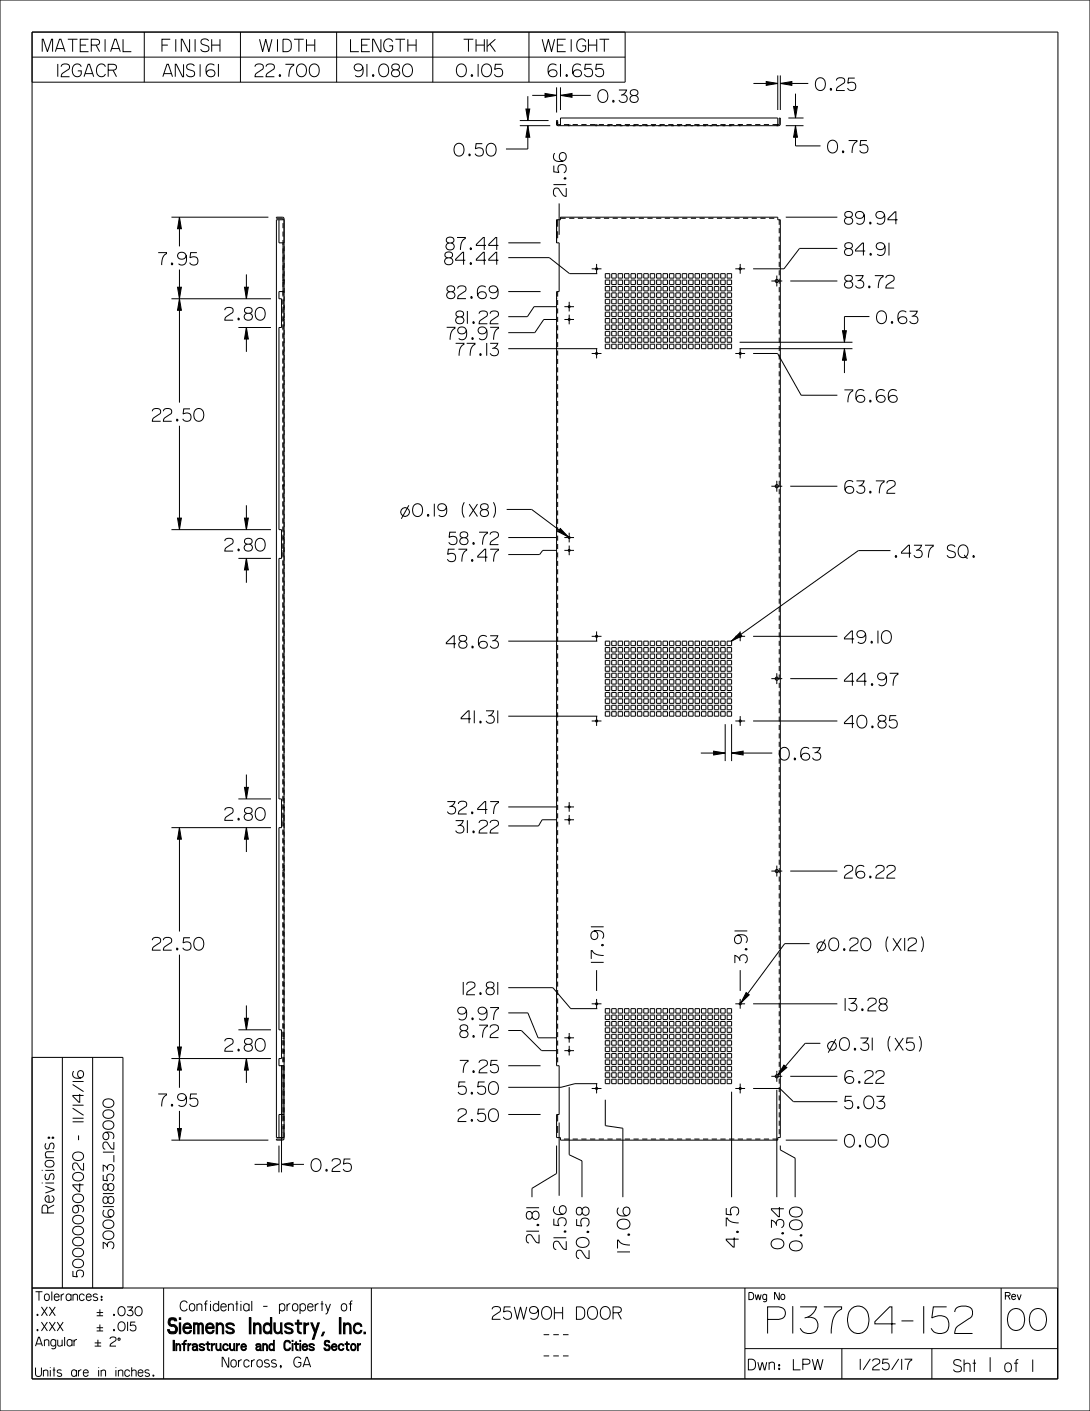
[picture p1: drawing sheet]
<svg xmlns="http://www.w3.org/2000/svg" width="216mm" height="279mm" viewBox="0 0 216 279" stroke-linecap="round" stroke-linejoin="round" font-family="sans-serif">
<defs><g id="words">
<text font-size="4.1" x="25.7" y="264.1">Siemens Industry, Inc.</text>
<text font-size="2.6" x="28.4" y="267.4">Infrastrucure and Cities Sector</text>
<g font-size="2.3">
<text x="167.3" y="57">83.72</text>
<text x="108.5" y="265.5">---</text>
<text x="108.5" y="269.7">---</text>
</g>
<g font-size="2.2">
<text x="10.7" y="238.9" transform="rotate(-90 10.7 238.9)">Revisions:</text>
<text x="189.7" y="271.7">Sht</text>
<text x="199.3" y="271.7">of</text>
</g>
<g font-size="1.8">
<text x="38.8" y="259.6">Confidential - property of</text>
<text x="46.4" y="270.7">Norcross, GA</text>
</g>
<g font-size="1.7">
<text x="7" y="257.5">Tolerances:</text>
<text x="7" y="266.6">Angular</text>
<text x="7" y="272.6">Units are in inches.</text>
</g>
<g font-size="1.3">
<text x="148.3" y="257.3">Dwg No</text>
<text x="199.1" y="257.3">Rev</text>
</g>
</g></defs>
<g fill="none" stroke="#000" stroke-width=".2">
<path d="M0 0h215.9v279.4h-215.9zM6.3 6.3l203.2 .1v266.6h-203.2zM6.3 11.3h117.5M28.6 6.3v10M47.6 6.3v10M66.7 6.3v10M85.7 6.3v10M104.5 19v4.9M104.8 6.3v10M105.4 18.9h4.8M108 18.5l2.2 .4-2.2 .4zM110.2 17.3v5"/>
<path d="M111 18.9l2.3-.4v.8zM111 17.3v4.5M111 18.9h6M118.8 18a1.04 1.04 0 0 1 1.2 0 1.04 1.04 0 0 1 .4 1.1 1.03 1.03 0 0 1-1.1 1.2 1.03 1.03 0 0 1-.9-1.4l.2-.6zM121.4 19.9l.2 .1v.2l-.2-.1zM122.6 17.8h1.5l-.5 .8-.6 .3M123.3 18.8a.81 .81 0 0 1 .8 1.1 .81 .81 0 0 1-1.4 .1l-.1-.2M123.8 6.3v10h-117.5M125.1 17.9a.74 .74 0 0 1 .9-.1 .74 .74 0 0 1 .3 .8 .76 .76 0 0 1-1 .3 .76 .76 0 0 1-.4-.9zM125.4 18.9a.71 .71 0 0 0-.6 .9 .71 .71 0 0 0 .9 .5 .69 .69 0 0 0 .7-.7 .69 .69 0 0 0-.6-.7M149.2 16.5h4.9M151.8 16.1l2.3 .4-2.3 .4z"/>
<path d="M154.1 14.9v6.9M154.6 16.5l2.2-.4v.8zM154.6 14.9v6.9M154.6 16.5h5.5M157.6 18.5v4.9M161.8 15.7a1.02 1.02 0 0 1 1.3-.2 1.02 1.02 0 0 1 .4 1.3 1.03 1.03 0 0 1-1.1 1.1 1.03 1.03 0 0 1-.9-1.3zM164.5 17.5l.2 .2-.1 .2-.2-.2zM165.7 15.9a.89 .89 0 0 1 .8-.5 .89 .89 0 0 1 .8 .5 .54 .54 0 0 1-.3 .7l-1.2 .8-.1 .5h1.6M169.3 15.5h-1.2l-.2 1a.92 .92 0 0 1 1.4 0 .92 .92 0 0 1-.1 1.3l-.4 .1h-.5l-.4-.5M90.2 28.7a1.02 1.02 0 0 1 1.3-.2 1.02 1.02 0 0 1 .4 1.2 1.03 1.03 0 0 1-1.1 1.2 1.03 1.03 0 0 1-.9-1.4zM92.9 30.5l.2 .1v.2l-.2-.1zM95.5 28.4h-1.2l-.1 1.1a.92 .92 0 0 1 1.3-.1 .92 .92 0 0 1 0 1.4l-.4 .1-.6-.1-.4-.4"/>
<path d="M96.6 28.7a1.02 1.02 0 0 1 1.2-.2 1.02 1.02 0 0 1 .5 1.2 1.03 1.03 0 0 1-1.2 1.2 1.03 1.03 0 0 1-.8-1.4zM103 24.9h6M103 23.9h5.7M104.2 21.6h.7l-.4 2.3zM104.5 24.9l.4 2.3h-.7zM104.5 24.9v4.6h-4.3M109.6 36.6h2.6M109.7 32.8v1.2l1 .2a.92 .92 0 0 1 0-1.4 .92 .92 0 0 1 1.3 .1l.2 .4-.1 .5-.4 .4M109.9 30.3a1.03 1.03 0 0 0-.1 1.3 1.03 1.03 0 0 0 1.3 .4 .91 .91 0 0 0 1-.7 .91 .91 0 0 0-.7-1.1 .88 .88 0 0 0-.6 .9 .88 .88 0 0 0 .7 .8M110.2 24.5v.1M110.2 24.1v.4M110.2 23.9h.2"/>
<path d="M110.2 24.6h.1M110.3 24.6v.1M110.3 24.7h.1M110.3 24.7v.1M110.3 24.8h.1M110.4 24.8h.1M110.5 24.5v.1M110.5 24.1v.4M110.5 24.6h.1M110.5 24.6v.1M110.6 24.9h.1M110.6 24.7h.1"/>
<path d="M110.8 24.8v.1M111.7 35.3l.2-.1 .2 .2-.2 .1zM112.2 37.2v1.7l-.6-.2-.8-1.1a.61 .61 0 0 0-.7-.4 .61 .61 0 0 0-.5 .7l.2 .8 .4 .2M118 24.9h.2M118.2 24.7h-.2v.1M118.4 24.7v.1M120.2 24.9h.6M121.5 24.9h.6M122.8 24.9h.5M124.1 24.9h.5M125.3 24.9h.6M126.6 24.9h.5"/>
<path d="M127.9 24.9h.5M129.1 24.9h.6M130.4 24.9h.5M131.7 24.9h.5M132.9 24.9h.6M134.2 24.9h.6M135.5 24.9h.5M136.8 24.9h.5M138 24.9h.6M139.3 24.9h.5M140.6 24.9h.5M141.8 24.9h.6"/>
<path d="M143.1 24.9h.5M144.4 24.9h.5M146.4 24.9h.3M146.7 24.7h-.3v.1M146.8 24.7v.1M155.6 24.9h3.6M156.1 23.4h3.1M157.2 21.1h.7l-.3 2.3zM157.6 24.9l.3 2.3h-.7zM157.6 24.9v4h4.9M164.2 28.1a1.02 1.02 0 0 1 1.3-.2 1.02 1.02 0 0 1 .4 1.2 1.03 1.03 0 0 1-1.1 1.2 1.03 1.03 0 0 1-.9-1.4zM166.9 29.9l.2 .1v.2l-.2-.1z"/>
<path d="M168.1 27.8h1.6v.2a2.03 2.03 0 0 0-.9 2.3M171.7 27.8h-1.2l-.2 1.1a.92 .92 0 0 1 1.4-.1 .92 .92 0 0 1-.1 1.4l-.4 .1-.5-.1-.4-.4M31.3 50h1.7v.2a2.03 2.03 0 0 0-1 2.3M34 43h19.2M34 59.2h19.7M34 52.1l.2 .1-.1 .2-.2-.1zM35.2 56.9h.7l-.4 2.3zM35.5 43l.4 2.3h-.7zM35.5 59.2l.4 2.2h-.7zM35.5 43v5.8M35.5 53.4v26.3M36.9 50.6a.81 .81 0 0 1-1.1 .8 .81 .81 0 0 1-.4-1.3 1.07 1.07 0 0 1 1.3 .1 1.07 1.07 0 0 1 .2 1.3 .92 .92 0 0 1-.5 .9 .92 .92 0 0 1-1-.2"/>
<path d="M39 50h-1.2l-.2 1a.92 .92 0 0 1 1.4 0 .92 .92 0 0 1-.1 1.3l-.4 .2-.5-.1-.4-.4M48.4 56.9h.8l-.4 2.3zM48.8 54.3v4.9M55.3 43.5v4.6h1M56.1 59.4v1M56.1 53.4h.1M56.1 53h.1M56.1 48.1v10.6M56.3 57.7h-1v1.5M56.3 43.5v181.8M88.2 50.2a.72 .72 0 0 1 1-.3 .72 .72 0 0 1 .2 1 .74 .74 0 0 1-.9 .1 .74 .74 0 0 1-.3-.8zM88.5 47.2a.72 .72 0 0 1 1-.2 .72 .72 0 0 1 .2 1 .74 .74 0 0 1-.9 .1 .74 .74 0 0 1-.3-.9z"/>
<path d="M88.7 51.1a.71 .71 0 0 0-.6 .8 .71 .71 0 0 0 .9 .5 .69 .69 0 0 0 .7-.6 .69 .69 0 0 0-.6-.7M88.7 56.7a.74 .74 0 0 1 1-.1 .74 .74 0 0 1 .3 .9 .76 .76 0 0 1-1 .3 .76 .76 0 0 1-.4-.9zM88.9 48.1a.71 .71 0 0 0-.5 .9 .71 .71 0 0 0 .9 .5 .69 .69 0 0 0 .7-.7 .69 .69 0 0 0-.6-.7M89.1 57.8a.71 .71 0 0 0-.6 .8 .71 .71 0 0 0 .9 .5 .69 .69 0 0 0 .7-.6 .69 .69 0 0 0-.6-.7M90.5 47h1.7v.2a2.03 2.03 0 0 0-1 2.3M90.7 57.2a.89 .89 0 0 1 .8-.6 .89 .89 0 0 1 .8 .5 .54 .54 0 0 1-.3 .7l-1.2 .8-.1 .5h1.6M92.2 51.5h-2v-.2l1.4-1.3h.2v2.4M93.2 52l.2 .1-.1 .3-.2-.2zM93.2 49.1l.2 .1-.1 .2-.2-.1zM93.3 58.7l.2 .2v.2l-.2-.2zM96.2 56.9a1.03 1.03 0 0 0-1.3-.1 1.03 1.03 0 0 0-.3 1.2 .91 .91 0 0 0 .7 1.1 .91 .91 0 0 0 1-.7 .88 .88 0 0 0-.9-.6 .88 .88 0 0 0-.8 .7M96.3 51.5h-1.9v-.2l1.3-1.3h.2v2.4"/>
<path d="M96.3 48.6h-1.9v-.2l1.3-1.4h.2v2.5M98.6 57.2a.81 .81 0 0 1-1.1 .8 .81 .81 0 0 1-.3-1.3 1.07 1.07 0 0 1 1.2 .2 1.07 1.07 0 0 1 .3 1.2 .92 .92 0 0 1-.6 1 .92 .92 0 0 1-1-.2M98.7 51.5h-1.9v-.2l1.4-1.3h.2v2.4M98.7 48.6h-1.9v-.2l1.4-1.4h.2v2.5M100.7 57.7h6.4M100.7 51h8.1l4 3.2h5.5M100.7 48.1h6.4M110.2 43.5v4.6h.6v9.6h-.6v153.3h.6v9.7h-.6v4.6M110.5 57.7v1M110.5 59.4v1M110.8 40.3v6.2M112.7 59.8v1.9"/>
<path d="M117.2 53.2h1.9M118.2 52.3v1.9M119.9 54.2h.9v.9h-.9zM119.9 55.5h.9v.8h-.9zM119.9 56.7h.9v.9h-.9zM119.9 58h.9v.9h-.9zM119.9 59.3h.9v.9h-.9zM121.2 54.2h.9v.9h-.9zM121.2 55.5h.9v.8h-.9zM121.2 56.7h.9v.9h-.9zM121.2 58h.9v.9h-.9zM121.2 59.3h.9v.9h-.9z"/>
<path d="M122.4 54.2h.9v.9h-.9zM122.4 55.5h.9v.8h-.9zM122.4 56.7h.9v.9h-.9zM122.4 58h.9v.9h-.9zM122.4 59.3h.9v.9h-.9zM123.7 54.2h.9v.9h-.9zM123.7 55.5h.9v.8h-.9zM123.7 56.7h.9v.9h-.9zM123.7 58h.9v.9h-.9zM123.7 59.3h.9v.9h-.9zM125 54.2h.9v.9h-.9zM125 55.5h.9v.8h-.9z"/>
<path d="M125 56.7h.9v.9h-.9zM125 58h.9v.9h-.9zM125 59.3h.9v.9h-.9zM126.2 54.2h.9v.9h-.9zM126.2 55.5h.9v.8h-.9zM126.2 56.7h.9v.9h-.9zM126.2 58h.9v.9h-.9zM126.2 59.3h.9v.9h-.9zM127.5 54.2h.9v.9h-.9zM127.5 55.5h.9v.8h-.9zM127.5 56.7h.9v.9h-.9zM127.5 58h.9v.9h-.9z"/>
<path d="M127.5 59.3h.9v.9h-.9zM128.8 54.2h.9v.9h-.9zM128.8 55.5h.9v.8h-.9zM128.8 56.7h.9v.9h-.9zM128.8 58h.9v.9h-.9zM128.8 59.3h.9v.9h-.9zM130.1 54.2h.8v.9h-.8zM130.1 55.5h.8v.8h-.8zM130.1 56.7h.8v.9h-.8zM130.1 58h.8v.9h-.8zM130.1 59.3h.8v.9h-.8zM131.3 54.2h.9v.9h-.9z"/>
<path d="M131.3 55.5h.9v.8h-.9zM131.3 56.7h.9v.9h-.9zM131.3 58h.9v.9h-.9zM131.3 59.3h.9v.9h-.9zM132.6 54.2h.9v.9h-.9zM132.6 55.5h.9v.8h-.9zM132.6 56.7h.9v.9h-.9zM132.6 58h.9v.9h-.9zM132.6 59.3h.9v.9h-.9zM133.9 54.2h.9v.9h-.9zM133.9 55.5h.9v.8h-.9zM133.9 56.7h.9v.9h-.9z"/>
<path d="M133.9 58h.9v.9h-.9zM133.9 59.3h.9v.9h-.9zM135.1 54.2h.9v.9h-.9zM135.1 55.5h.9v.8h-.9zM135.1 56.7h.9v.9h-.9zM135.1 58h.9v.9h-.9zM135.1 59.3h.9v.9h-.9zM136.4 54.2h.9v.9h-.9zM136.4 55.5h.9v.8h-.9zM136.4 56.7h.9v.9h-.9zM136.4 58h.9v.9h-.9zM136.4 59.3h.9v.9h-.9z"/>
<path d="M137.7 54.2h.9v.9h-.9zM137.7 55.5h.9v.8h-.9zM137.7 56.7h.9v.9h-.9zM137.7 58h.9v.9h-.9zM137.7 59.3h.9v.9h-.9zM138.9 54.2h.9v.9h-.9zM138.9 55.5h.9v.8h-.9zM138.9 56.7h.9v.9h-.9zM138.9 58h.9v.9h-.9zM138.9 59.3h.9v.9h-.9zM140.2 54.2h.9v.9h-.9zM140.2 55.5h.9v.8h-.9z"/>
<path d="M140.2 56.7h.9v.9h-.9zM140.2 58h.9v.9h-.9zM140.2 59.3h.9v.9h-.9zM141.5 54.2h.9v.9h-.9zM141.5 55.5h.9v.8h-.9zM141.5 56.7h.9v.9h-.9zM141.5 58h.9v.9h-.9zM141.5 59.3h.9v.9h-.9zM142.8 54.2h.8v.9h-.8zM142.8 55.5h.8v.8h-.8zM142.8 56.7h.8v.9h-.8zM142.8 58h.8v.9h-.8z"/>
<path d="M142.8 59.3h.8v.9h-.8zM144 54.2h.9v.9h-.9zM144 55.5h.9v.8h-.9zM144 56.7h.9v.9h-.9zM144 58h.9v.9h-.9zM144 59.3h.9v.9h-.9zM145.6 53.2h2M146.6 52.3v1.9M152.8 55.6h2.1M153.9 54.6v2.1M155.6 43h10.3M156.5 55.6h9.4"/>
<path d="M165.9 49.2h-7.5l-3.1 4h-6.1M167.4 42.2a.72 .72 0 0 1 1-.3 .72 .72 0 0 1 .2 1 .74 .74 0 0 1-.9 .1 .74 .74 0 0 1-.3-.8zM167.4 54.8a.72 .72 0 0 1 1-.3 .72 .72 0 0 1 .2 1 .74 .74 0 0 1-.9 .1 .74 .74 0 0 1-.3-.8zM167.5 48.2a.74 .74 0 0 1 .9-.1 .74 .74 0 0 1 .4 .8 .76 .76 0 0 1-1 .3 .76 .76 0 0 1-.4-.9zM167.9 43a.71 .71 0 0 0-.6 .9 .71 .71 0 0 0 .9 .5 .69 .69 0 0 0 .7-.6 .69 .69 0 0 0-.6-.8M167.9 49.2a.71 .71 0 0 0-.6 .9 .71 .71 0 0 0 .9 .5 .69 .69 0 0 0 .7-.7 .69 .69 0 0 0-.6-.7M169.4 54.6h1.6l-.5 .7-.6 .3M171.2 42.5a.81 .81 0 0 1-1.1 .8 .81 .81 0 0 1-.4-1.3 1.07 1.07 0 0 1 1.3 .2 1.07 1.07 0 0 1 .2 1.2 .92 .92 0 0 1-.5 .9 .92 .92 0 0 1-1-.2M171.4 49.7h-2v-.2l1.4-1.4h.2v2.5M172.3 44l.2 .1v.2l-.2-.1zM172.4 50.2l.2 .1-.1 .2-.2-.1zM173.3 54.6h1.6v.2a2.03 2.03 0 0 0-.9 2.2"/>
<path d="M175.2 42.5a.81 .81 0 0 1-1.1 .8 .81 .81 0 0 1-.3-1.3 1.07 1.07 0 0 1 1.2 .2 1.07 1.07 0 0 1 .3 1.2 .92 .92 0 0 1-.6 .9 .92 .92 0 0 1-1-.2M175.3 48.7a.81 .81 0 0 1-1.1 .8 .81 .81 0 0 1-.4-1.3 1.07 1.07 0 0 1 1.3 .1 1.07 1.07 0 0 1 .2 1.3 .92 .92 0 0 1-.5 .9 .92 .92 0 0 1-1-.2M175.5 55.1a.89 .89 0 0 1 .8-.6 .89 .89 0 0 1 .8 .5 .54 .54 0 0 1-.3 .7l-1.2 .8-.1 .5h1.6M176.1 48.1v2.5M177.8 43.5h-1.9v-.2l1.3-1.4h.3v2.5M44.5 61.4a.89 .89 0 0 1 .8-.6 .89 .89 0 0 1 .9 .6 .54 .54 0 0 1-.4 .6l-1.1 .9-.2 .5h1.7M47.2 63l.2 .1-.1 .2-.2-.1zM47.2 64.8h6.5M48.5 61.1a.72 .72 0 0 1 1-.2 .72 .72 0 0 1 .2 1 .74 .74 0 0 1-.9 .1 .74 .74 0 0 1-.3-.9zM48.8 64.8l.4 2.3h-.8zM48.8 64.8v4.9M49 62a.71 .71 0 0 0-.6 .9 .71 .71 0 0 0 .9 .5 .69 .69 0 0 0 .7-.6 .69 .69 0 0 0-.6-.8"/>
<path d="M50.8 61.2a1.02 1.02 0 0 1 1.3-.2 1.02 1.02 0 0 1 .4 1.2 1.03 1.03 0 0 1-1.1 1.2 1.03 1.03 0 0 1-.9-1.4zM56.1 61.1v1M56.1 62.7v1M56.1 64.4v1M56.1 66.1v1M56.1 67.7v1M56.1 69.4v1M56.1 71.1v1M56.1 72.7v1M56.1 74.4v1M56.1 76.1v1M56.1 77.7v1"/>
<path d="M56.1 79.4v1M56.1 70.2h.1M56.1 69.8h.1M88.5 64.8h1.6v.2a2.03 2.03 0 0 0-.9 2.3M90.2 68h1.7v.2a2.03 2.03 0 0 0-1 2.2M90.4 61.9a.72 .72 0 0 1 1-.3 .72 .72 0 0 1 .2 1 .74 .74 0 0 1-.9 .1 .74 .74 0 0 1-.3-.8zM90.9 62.7a.71 .71 0 0 0-.6 .9 .71 .71 0 0 0 .9 .5 .69 .69 0 0 0 .7-.6 .69 .69 0 0 0-.6-.8M92.4 65.4a.81 .81 0 0 1-1.1 .8 .81 .81 0 0 1-.4-1.3 1.07 1.07 0 0 1 1.3 .1 1.07 1.07 0 0 1 .2 1.2 .92 .92 0 0 1-.5 1 .92 .92 0 0 1-1-.2M92.4 68h1.7v.2a2.03 2.03 0 0 0-1 2.2M92.6 61.6v2.5M93.5 66.9l.2 .1v.2l-.2-.1zM93.7 63.7l.2 .1v.2l-.2-.1z"/>
<path d="M94.9 62.1a.89 .89 0 0 1 .8-.5 .89 .89 0 0 1 .8 .5 .54 .54 0 0 1-.3 .6l-1.2 .9-.1 .5h1.6M95.1 70l.2 .2-.1 .2-.2-.2zM96.4 65.4a.81 .81 0 0 1-1.1 .8 .81 .81 0 0 1-.3-1.3 1.07 1.07 0 0 1 1.2 .1 1.07 1.07 0 0 1 .3 1.2 .92 .92 0 0 1-.5 1 .92 .92 0 0 1-1.1-.2M96.4 67.9v2.5M97.1 62.1a.89 .89 0 0 1 .8-.5 .89 .89 0 0 1 .8 .5 .54 .54 0 0 1-.3 .6l-1.2 .9-.1 .5h1.6M97.1 64.8h1.6v.2a2.03 2.03 0 0 0-.9 2.3M97.1 68h1.5l-.5 .7-.6 .3M97.8 68.9a.81 .81 0 0 1 .8 1.2 .81 .81 0 0 1-1.4 .1l-.1-.2M100.7 69h17.6M110.2 63.3h-2.5l-1.8 2.6h-5.2M110.2 60.7h-4.4l-1.3 2h-3.8M110.5 61.1v1"/>
<path d="M110.5 62.7v1M110.5 64.4v1M110.5 66.1v1M110.5 67.7v1M110.5 69.4v1M110.5 71.1v1M110.5 72.7v1M110.5 74.4v1M110.5 76.1v1M110.5 77.7v1M110.5 79.4v1M111.8 63.3h1.9"/>
<path d="M111.8 60.7h1.9M112.7 62.3v1.9M117.2 70h1.9M118.2 69v2M119.9 60.5h.9v.9h-.9zM119.9 61.8h.9v.9h-.9zM119.9 63.1h.9v.9h-.9zM119.9 64.3h.9v.9h-.9zM119.9 65.6h.9v.9h-.9zM119.9 66.9h.9v.9h-.9zM119.9 68.2h.9v.8h-.9zM121.2 60.5h.9v.9h-.9z"/>
<path d="M121.2 61.8h.9v.9h-.9zM121.2 63.1h.9v.9h-.9zM121.2 64.3h.9v.9h-.9zM121.2 65.6h.9v.9h-.9zM121.2 66.9h.9v.9h-.9zM121.2 68.2h.9v.8h-.9zM122.4 60.5h.9v.9h-.9zM122.4 61.8h.9v.9h-.9zM122.4 63.1h.9v.9h-.9zM122.4 64.3h.9v.9h-.9zM122.4 65.6h.9v.9h-.9zM122.4 66.9h.9v.9h-.9z"/>
<path d="M122.4 68.2h.9v.8h-.9zM123.7 60.5h.9v.9h-.9zM123.7 61.8h.9v.9h-.9zM123.7 63.1h.9v.9h-.9zM123.7 64.3h.9v.9h-.9zM123.7 65.6h.9v.9h-.9zM123.7 66.9h.9v.9h-.9zM123.7 68.2h.9v.8h-.9zM125 60.5h.9v.9h-.9zM125 61.8h.9v.9h-.9zM125 63.1h.9v.9h-.9zM125 64.3h.9v.9h-.9z"/>
<path d="M125 65.6h.9v.9h-.9zM125 66.9h.9v.9h-.9zM125 68.2h.9v.8h-.9zM126.2 60.5h.9v.9h-.9zM126.2 61.8h.9v.9h-.9zM126.2 63.1h.9v.9h-.9zM126.2 64.3h.9v.9h-.9zM126.2 65.6h.9v.9h-.9zM126.2 66.9h.9v.9h-.9zM126.2 68.2h.9v.8h-.9zM127.5 60.5h.9v.9h-.9zM127.5 61.8h.9v.9h-.9z"/>
<path d="M127.5 63.1h.9v.9h-.9zM127.5 64.3h.9v.9h-.9zM127.5 65.6h.9v.9h-.9zM127.5 66.9h.9v.9h-.9zM127.5 68.2h.9v.8h-.9zM128.8 60.5h.9v.9h-.9zM128.8 61.8h.9v.9h-.9zM128.8 63.1h.9v.9h-.9zM128.8 64.3h.9v.9h-.9zM128.8 65.6h.9v.9h-.9zM128.8 66.9h.9v.9h-.9zM128.8 68.2h.9v.8h-.9z"/>
<path d="M130.1 60.5h.8v.9h-.8zM130.1 61.8h.8v.9h-.8zM130.1 63.1h.8v.9h-.8zM130.1 64.3h.8v.9h-.8zM130.1 65.6h.8v.9h-.8zM130.1 66.9h.8v.9h-.8zM130.1 68.2h.8v.8h-.8zM131.3 60.5h.9v.9h-.9zM131.3 61.8h.9v.9h-.9zM131.3 63.1h.9v.9h-.9zM131.3 64.3h.9v.9h-.9zM131.3 65.6h.9v.9h-.9z"/>
<path d="M131.3 66.9h.9v.9h-.9zM131.3 68.2h.9v.8h-.9zM132.6 60.5h.9v.9h-.9zM132.6 61.8h.9v.9h-.9zM132.6 63.1h.9v.9h-.9zM132.6 64.3h.9v.9h-.9zM132.6 65.6h.9v.9h-.9zM132.6 66.9h.9v.9h-.9zM132.6 68.2h.9v.8h-.9zM133.9 60.5h.9v.9h-.9zM133.9 61.8h.9v.9h-.9zM133.9 63.1h.9v.9h-.9z"/>
<path d="M133.9 64.3h.9v.9h-.9zM133.9 65.6h.9v.9h-.9zM133.9 66.9h.9v.9h-.9zM133.9 68.2h.9v.8h-.9zM135.1 60.5h.9v.9h-.9zM135.1 61.8h.9v.9h-.9zM135.1 63.1h.9v.9h-.9zM135.1 64.3h.9v.9h-.9zM135.1 65.6h.9v.9h-.9zM135.1 66.9h.9v.9h-.9zM135.1 68.2h.9v.8h-.9zM136.4 60.5h.9v.9h-.9z"/>
<path d="M136.4 61.8h.9v.9h-.9zM136.4 63.1h.9v.9h-.9zM136.4 64.3h.9v.9h-.9zM136.4 65.6h.9v.9h-.9zM136.4 66.9h.9v.9h-.9zM136.4 68.2h.9v.8h-.9zM137.7 60.5h.9v.9h-.9zM137.7 61.8h.9v.9h-.9zM137.7 63.1h.9v.9h-.9zM137.7 64.3h.9v.9h-.9zM137.7 65.6h.9v.9h-.9zM137.7 66.9h.9v.9h-.9z"/>
<path d="M137.7 68.2h.9v.8h-.9zM138.9 60.5h.9v.9h-.9zM138.9 61.8h.9v.9h-.9zM138.9 63.1h.9v.9h-.9zM138.9 64.3h.9v.9h-.9zM138.9 65.6h.9v.9h-.9zM138.9 66.9h.9v.9h-.9zM138.9 68.2h.9v.8h-.9zM140.2 60.5h.9v.9h-.9zM140.2 61.8h.9v.9h-.9zM140.2 63.1h.9v.9h-.9zM140.2 64.3h.9v.9h-.9z"/>
<path d="M140.2 65.6h.9v.9h-.9zM140.2 66.9h.9v.9h-.9zM140.2 68.2h.9v.8h-.9zM141.5 60.5h.9v.9h-.9zM141.5 61.8h.9v.9h-.9zM141.5 63.1h.9v.9h-.9zM141.5 64.3h.9v.9h-.9zM141.5 65.6h.9v.9h-.9zM141.5 66.9h.9v.9h-.9zM141.5 68.2h.9v.8h-.9zM142.8 60.5h.8v.9h-.8zM142.8 61.8h.8v.9h-.8z"/>
<path d="M142.8 63.1h.8v.9h-.8zM142.8 64.3h.8v.9h-.8zM142.8 65.6h.8v.9h-.8zM142.8 66.9h.8v.9h-.8zM142.8 68.2h.8v.8h-.8zM144 60.5h.9v.9h-.9zM144 61.8h.9v.9h-.9zM144 63.1h.9v.9h-.9zM144 64.3h.9v.9h-.9zM144 65.6h.9v.9h-.9zM144 66.9h.9v.9h-.9zM144 68.2h.9v.8h-.9z"/>
<path d="M145.6 70h2M146.5 69h22.3M146.5 67.8h22.3M146.6 69v2M149.2 70h4.8l4.7 8.3h7.2M166.9 65.5h.7l-.3 2.3zM167.3 69l.3 2.3h-.7zM167.3 77.2h1.6v.2a2.03 2.03 0 0 0-1 2.3M167.3 69v4.9M171.2 77.4a1.03 1.03 0 0 0-1.3-.1 1.03 1.03 0 0 0-.4 1.3 .91 .91 0 0 0 .7 1.1 .91 .91 0 0 0 1.1-.8 .88 .88 0 0 0-.9-.6 .88 .88 0 0 0-.8 .7M172.2 62.7h-4.9v5.1M172.3 79.3l.2 .1v.2l-.2-.1z"/>
<path d="M174 61.8a1.04 1.04 0 0 1 1.2 0 1.04 1.04 0 0 1 .4 1.1 1.03 1.03 0 0 1-1.1 1.2 1.03 1.03 0 0 1-.9-1.4l.1-.6zM175.2 77.4a1.03 1.03 0 0 0-1.3-.1 1.03 1.03 0 0 0-.3 1.3 .91 .91 0 0 0 .7 1.1 .91 .91 0 0 0 1-.8 .88 .88 0 0 0-.9-.6 .88 .88 0 0 0-.8 .7M176.6 63.7l.2 .1v.2l-.2-.1zM177.6 77.4a1.03 1.03 0 0 0-1.3-.1 1.03 1.03 0 0 0-.4 1.3 .91 .91 0 0 0 .8 1.1 .91 .91 0 0 0 1-.8 .88 .88 0 0 0-.9-.6 .88 .88 0 0 0-.8 .7M179.5 61.8a1.03 1.03 0 0 0-1.3-.1 1.03 1.03 0 0 0-.3 1.3 .91 .91 0 0 0 .7 1.1 .91 .91 0 0 0 1-.8 .88 .88 0 0 0-.9-.6 .88 .88 0 0 0-.8 .8M180.2 61.6h1.5l-.5 .8-.6 .2M180.9 62.6a.81 .81 0 0 1 .8 1.1 .81 .81 0 0 1-1.4 .1l-.1-.2M30.2 81.4a.89 .89 0 0 1 .8-.5 .89 .89 0 0 1 .8 .5 .54 .54 0 0 1-.3 .7l-1.2 .8-.1 .5h1.6M32.4 81.4a.89 .89 0 0 1 .8-.5 .89 .89 0 0 1 .8 .5 .54 .54 0 0 1-.3 .7l-1.2 .8-.1 .5h1.6M35 83l.2 .1v.3l-.2-.2zM35.5 84.3v20.6M37.6 81h-1.2l-.1 1a.92 .92 0 0 1 1.3 0 .92 .92 0 0 1 0 1.3l-.4 .1h-.6l-.4-.5"/>
<path d="M38.8 81.1a1.04 1.04 0 0 1 1.2 0 1.04 1.04 0 0 1 .4 1.2 1.03 1.03 0 0 1-1.2 1.1 1.03 1.03 0 0 1-.8-1.3l.1-.7zM56.1 81.1v1M56.1 82.7v1M56.1 84.4v1M56.1 86.1v1M56.1 87.7v1M56.1 89.4v1M56.1 91.1v1M56.1 92.7v1M56.1 94.4v1M56.1 96.1v1M56.1 97.7v1"/>
<path d="M56.1 99.4v1M82.1 100a1.04 1.04 0 0 1 1.2 0 1.04 1.04 0 0 1 .4 1.1 1.03 1.03 0 0 1-1.1 1.2 1.03 1.03 0 0 1-.9-1.4l.2-.6zM86 99.7v2.6M92 99.5a2.79 2.79 0 0 0 0 3M92.9 99.8l1.7 2.5M94.6 99.8l-1.7 2.5M97.7 99.5a2.79 2.79 0 0 1 0 3M110.5 81.1v1M110.5 82.7v1M110.5 84.4v1M110.5 86.1v1M110.5 87.7v1"/>
<path d="M110.5 89.4v1M110.5 91.1v1M110.5 92.7v1M110.5 94.4v1M110.5 96.1v1M110.5 97.7v1M110.5 99.4v1M152.8 96.3h2.1M153.9 95.2v2.2M156.5 96.3h9.4M169 95.4a1.03 1.03 0 0 0-1.3-.1 1.03 1.03 0 0 0-.4 1.3 .91 .91 0 0 0 .7 1.1 .91 .91 0 0 0 1.1-.8 .88 .88 0 0 0-.9-.6 .88 .88 0 0 0-.8 .8M169.7 95.2h1.5l-.5 .8-.6 .2"/>
<path d="M170.3 96.2a.81 .81 0 0 1 .9 1.1 .81 .81 0 0 1-1.4 .1l-.1-.2M172.3 97.3l.2 .1v.2l-.2-.1zM173.5 95.2h1.6v.2a2.03 2.03 0 0 0-.9 2.3M175.7 95.7a.89 .89 0 0 1 .8-.6 .89 .89 0 0 1 .8 .5 .54 .54 0 0 1-.3 .7l-1.2 .8-.1 .6h1.6M34 104.9h19.7M35.2 102.6h.7l-.4 2.3zM44.5 107.1a.89 .89 0 0 1 .8-.5 .89 .89 0 0 1 .9 .5 .54 .54 0 0 1-.4 .7l-1.1 .8-.2 .5h1.7M47.2 108.7l.2 .2-.1 .2-.2-.2zM47.2 110.6h6.5M48.4 102.6h.8l-.4 2.3zM48.5 106.9a.72 .72 0 0 1 1-.3 .72 .72 0 0 1 .2 1 .74 .74 0 0 1-.9 .1 .74 .74 0 0 1-.3-.8zM48.8 110.6l.4 2.3h-.8z"/>
<path d="M48.8 100.1v4.8M48.8 110.6v4.8M49 107.8a.71 .71 0 0 0-.6 .8 .71 .71 0 0 0 .9 .5 .69 .69 0 0 0 .7-.6 .69 .69 0 0 0-.6-.7M50.8 106.9a1.02 1.02 0 0 1 1.3-.1 1.02 1.02 0 0 1 .4 1.2 1.03 1.03 0 0 1-1.1 1.1 1.03 1.03 0 0 1-.9-1.3zM56.1 101.1v1M56.1 102.7v1M56.1 104.4v1M56.1 106.1v1M56.1 107.7v1M56.1 109.4v1M56.1 111.1v1M56.1 112.7v1"/>
<path d="M56.1 114.4v1M56.1 116.1v1M56.1 117.7v1M56.1 119.4v1M81 100.1l-1.5 2.6M84.7 101.9l.2 .1v.2l-.2-.1zM88.4 100.4a.81 .81 0 0 1-1 .8 .81 .81 0 0 1-.4-1.3 1.07 1.07 0 0 1 1.2 .1 1.07 1.07 0 0 1 .3 1.3 .92 .92 0 0 1-.5 .9 .92 .92 0 0 1-1.1-.2M90 108.8h-1.2l-.1 1a.92 .92 0 0 1 1.3-.1 .92 .92 0 0 1 0 1.4l-.7 .1-.4-.1-.3-.4M90.3 105.4h-1.2l-.2 1a.92 .92 0 0 1 1.4 0 .92 .92 0 0 1-.1 1.3l-.6 .1-.4-.1-.3-.3M90.8 108.8h1.6v.2a2.03 2.03 0 0 0-.9 2.2M91.3 105.5a.74 .74 0 0 1 .9-.1 .74 .74 0 0 1 .4 .8 .76 .76 0 0 1-1 .3 .76 .76 0 0 1-.4-.9zM91.7 106.5a.71 .71 0 0 0-.6 .9 .71 .71 0 0 0 .9 .4 .69 .69 0 0 0 .7-.6 .69 .69 0 0 0-.6-.7"/>
<path d="M93.5 110.8l.2 .1-.1 .2-.2-.1zM93.7 107.4l.2 .2v.2l-.2-.2zM94.9 105.4h1.6v.2a2.03 2.03 0 0 0-.9 2.2M95.3 100a.72 .72 0 0 1 1-.2 .72 .72 0 0 1 .2 1 .74 .74 0 0 1-.9 .1 .74 .74 0 0 1-.3-.9zM95.7 100.9a.71 .71 0 0 0-.6 .9 .71 .71 0 0 0 1 .5 .69 .69 0 0 0 .7-.7 .69 .69 0 0 0-.7-.7M96.5 110.3h-1.9v-.2l1.4-1.3h.2v2.4M97.1 105.9a.89 .89 0 0 1 .8-.6 .89 .89 0 0 1 .8 .5 .54 .54 0 0 1-.3 .7l-1.2 .8-.1 .5h1.6M97.1 108.8h1.6v.2a2.03 2.03 0 0 0-.9 2.2M100.4 100.9h4.9l7.3 5.4M100.7 106.4h9.5M110.2 109h-2.7l-.6 .8h-6.2M110.5 101.1v1"/>
<path d="M110.5 102.7v1M110.5 104.4v1M110.5 106.1v1M110.5 107.7v1M110.5 109.4v1M110.5 111.1v1M110.5 112.7v1M110.5 114.4v1M110.5 116.1v1M110.5 117.7v1M110.5 119.4v1M111 104.7l1.6 1.6-2.1-1z"/>
<path d="M111.8 109h1.9M111.8 106.4h1.9M112.7 105.5v1.9M112.7 108v1.9M56.1 121.1v1M56.1 122.7v1M56.1 124.4v1M56.1 126.1v1M56.1 127.7v1M56.1 129.4v1M56.1 131.1v1M56.1 132.7v1"/>
<path d="M56.1 134.4v1M56.1 136.1v1M56.1 137.7v1M56.1 139.4v1M56.1 126.2h.1M56.1 125.8h.1M90.3 127.5h-1.9v-.2l1.4-1.4h.2v2.5M91.1 126a.74 .74 0 0 1 .9-.1 .74 .74 0 0 1 .4 .8 .76 .76 0 0 1-1 .3 .76 .76 0 0 1-.4-.9zM91.5 127a.71 .71 0 0 0-.6 .9 .71 .71 0 0 0 .9 .5 .69 .69 0 0 0 .7-.7 .69 .69 0 0 0-.6-.7M93.5 127.9l.2 .2v.2l-.2-.1zM96.4 126.1a1.03 1.03 0 0 0-1.3-.1 1.03 1.03 0 0 0-.3 1.3 .91 .91 0 0 0 .7 1 .91 .91 0 0 0 1-.7 .88 .88 0 0 0-.9-.6 .88 .88 0 0 0-.8 .7M97.1 125.9h1.5l-.5 .7-.6 .3"/>
<path d="M97.8 126.9a.81 .81 0 0 1 .8 1.1 .81 .81 0 0 1-1.4 .1l-.1-.2M100.7 127h17.6M110.5 121.1v1M110.5 122.7v1M110.5 124.4v1M110.5 126.1v1M110.5 127.7v1M110.5 129.4v1M110.5 131.1v1M110.5 132.7v1M110.5 134.4v1M110.5 136.1v1"/>
<path d="M110.5 137.7v1M110.5 139.4v1M117.2 126h1.9M118.2 125v2M119.9 127h.9v.8h-.9zM119.9 128.2h.9v.9h-.9zM119.9 129.5h.9v.9h-.9zM119.9 130.8h.9v.9h-.9zM119.9 132h.9v.9h-.9zM119.9 133.3h.9v.9h-.9zM119.9 134.6h.9v.9h-.9zM119.9 135.8h.9v.9h-.9z"/>
<path d="M119.9 137.1h.9v.9h-.9zM119.9 138.4h.9v.9h-.9zM119.9 139.7h.9v.8h-.9zM121.2 127h.9v.8h-.9zM121.2 128.2h.9v.9h-.9zM121.2 129.5h.9v.9h-.9zM121.2 130.8h.9v.9h-.9zM121.2 132h.9v.9h-.9zM121.2 133.3h.9v.9h-.9zM121.2 134.6h.9v.9h-.9zM121.2 135.8h.9v.9h-.9zM121.2 137.1h.9v.9h-.9z"/>
<path d="M121.2 138.4h.9v.9h-.9zM121.2 139.7h.9v.8h-.9zM122.4 127h.9v.8h-.9zM122.4 128.2h.9v.9h-.9zM122.4 129.5h.9v.9h-.9zM122.4 130.8h.9v.9h-.9zM122.4 132h.9v.9h-.9zM122.4 133.3h.9v.9h-.9zM122.4 134.6h.9v.9h-.9zM122.4 135.8h.9v.9h-.9zM122.4 137.1h.9v.9h-.9zM122.4 138.4h.9v.9h-.9z"/>
<path d="M122.4 139.7h.9v.8h-.9zM123.7 127h.9v.8h-.9zM123.7 128.2h.9v.9h-.9zM123.7 129.5h.9v.9h-.9zM123.7 130.8h.9v.9h-.9zM123.7 132h.9v.9h-.9zM123.7 133.3h.9v.9h-.9zM123.7 134.6h.9v.9h-.9zM123.7 135.8h.9v.9h-.9zM123.7 137.1h.9v.9h-.9zM123.7 138.4h.9v.9h-.9zM123.7 139.7h.9v.8h-.9z"/>
<path d="M125 127h.9v.8h-.9zM125 128.2h.9v.9h-.9zM125 129.5h.9v.9h-.9zM125 130.8h.9v.9h-.9zM125 132h.9v.9h-.9zM125 133.3h.9v.9h-.9zM125 134.6h.9v.9h-.9zM125 135.8h.9v.9h-.9zM125 137.1h.9v.9h-.9zM125 138.4h.9v.9h-.9zM125 139.7h.9v.8h-.9zM126.2 127h.9v.8h-.9z"/>
<path d="M126.2 128.2h.9v.9h-.9zM126.2 129.5h.9v.9h-.9zM126.2 130.8h.9v.9h-.9zM126.2 132h.9v.9h-.9zM126.2 133.3h.9v.9h-.9zM126.2 134.6h.9v.9h-.9zM126.2 135.8h.9v.9h-.9zM126.2 137.1h.9v.9h-.9zM126.2 138.4h.9v.9h-.9zM126.2 139.7h.9v.8h-.9zM127.5 139.7h.9v.8h-.9zM127.5 127h.9v.8h-.9z"/>
<path d="M127.5 128.2h.9v.9h-.9zM127.5 129.5h.9v.9h-.9zM127.5 130.8h.9v.9h-.9zM127.5 132h.9v.9h-.9zM127.5 133.3h.9v.9h-.9zM127.5 134.6h.9v.9h-.9zM127.5 135.8h.9v.9h-.9zM127.5 137.1h.9v.9h-.9zM127.5 138.4h.9v.9h-.9zM128.8 139.7h.9v.8h-.9zM128.8 127h.9v.8h-.9zM128.8 128.2h.9v.9h-.9z"/>
<path d="M128.8 129.5h.9v.9h-.9zM128.8 130.8h.9v.9h-.9zM128.8 132h.9v.9h-.9zM128.8 133.3h.9v.9h-.9zM128.8 134.6h.9v.9h-.9zM128.8 135.8h.9v.9h-.9zM128.8 137.1h.9v.9h-.9zM128.8 138.4h.9v.9h-.9zM130.1 139.7h.8v.8h-.8zM130.1 127h.8v.8h-.8zM130.1 128.2h.8v.9h-.8zM130.1 129.5h.8v.9h-.8z"/>
<path d="M130.1 130.8h.8v.9h-.8zM130.1 132h.8v.9h-.8zM130.1 133.3h.8v.9h-.8zM130.1 134.6h.8v.9h-.8zM130.1 135.8h.8v.9h-.8zM130.1 137.1h.8v.9h-.8zM130.1 138.4h.8v.9h-.8zM131.3 139.7h.9v.8h-.9zM131.3 127h.9v.8h-.9zM131.3 128.2h.9v.9h-.9zM131.3 129.5h.9v.9h-.9zM131.3 130.8h.9v.9h-.9z"/>
<path d="M131.3 132h.9v.9h-.9zM131.3 133.3h.9v.9h-.9zM131.3 134.6h.9v.9h-.9zM131.3 135.8h.9v.9h-.9zM131.3 137.1h.9v.9h-.9zM131.3 138.4h.9v.9h-.9zM132.6 139.7h.9v.8h-.9zM132.6 127h.9v.8h-.9zM132.6 128.2h.9v.9h-.9zM132.6 129.5h.9v.9h-.9zM132.6 130.8h.9v.9h-.9zM132.6 132h.9v.9h-.9z"/>
<path d="M132.6 133.3h.9v.9h-.9zM132.6 134.6h.9v.9h-.9zM132.6 135.8h.9v.9h-.9zM132.6 137.1h.9v.9h-.9zM132.6 138.4h.9v.9h-.9zM133.9 139.7h.9v.8h-.9zM133.9 138.4h.9v.9h-.9zM133.9 137.1h.9v.9h-.9zM133.9 135.8h.9v.9h-.9zM133.9 134.6h.9v.9h-.9zM133.9 133.3h.9v.9h-.9zM133.9 127h.9v.8h-.9z"/>
<path d="M133.9 128.2h.9v.9h-.9zM133.9 129.5h.9v.9h-.9zM133.9 130.8h.9v.9h-.9zM133.9 132h.9v.9h-.9zM135.1 139.7h.9v.8h-.9zM135.1 138.4h.9v.9h-.9zM135.1 137.1h.9v.9h-.9zM135.1 135.8h.9v.9h-.9zM135.1 134.6h.9v.9h-.9zM135.1 133.3h.9v.9h-.9zM135.1 127h.9v.8h-.9zM135.1 128.2h.9v.9h-.9z"/>
<path d="M135.1 129.5h.9v.9h-.9zM135.1 130.8h.9v.9h-.9zM135.1 132h.9v.9h-.9zM136.4 139.7h.9v.8h-.9zM136.4 138.4h.9v.9h-.9zM136.4 137.1h.9v.9h-.9zM136.4 135.8h.9v.9h-.9zM136.4 134.6h.9v.9h-.9zM136.4 133.3h.9v.9h-.9zM136.4 127h.9v.8h-.9zM136.4 128.2h.9v.9h-.9zM136.4 129.5h.9v.9h-.9z"/>
<path d="M136.4 130.8h.9v.9h-.9zM136.4 132h.9v.9h-.9zM137.7 139.7h.9v.8h-.9zM137.7 138.4h.9v.9h-.9zM137.7 137.1h.9v.9h-.9zM137.7 135.8h.9v.9h-.9zM137.7 134.6h.9v.9h-.9zM137.7 133.3h.9v.9h-.9zM137.7 127h.9v.8h-.9zM137.7 128.2h.9v.9h-.9zM137.7 129.5h.9v.9h-.9zM137.7 130.8h.9v.9h-.9z"/>
<path d="M137.7 132h.9v.9h-.9zM138.9 139.7h.9v.8h-.9zM138.9 138.4h.9v.9h-.9zM138.9 137.1h.9v.9h-.9zM138.9 135.8h.9v.9h-.9zM138.9 134.6h.9v.9h-.9zM138.9 133.3h.9v.9h-.9zM138.9 127h.9v.8h-.9zM138.9 128.2h.9v.9h-.9zM138.9 129.5h.9v.9h-.9zM138.9 130.8h.9v.9h-.9zM138.9 132h.9v.9h-.9z"/>
<path d="M140.2 139.7h.9v.8h-.9zM140.2 138.4h.9v.9h-.9zM140.2 137.1h.9v.9h-.9zM140.2 135.8h.9v.9h-.9zM140.2 134.6h.9v.9h-.9zM140.2 133.3h.9v.9h-.9zM140.2 132h.9v.9h-.9zM140.2 130.8h.9v.9h-.9zM140.2 129.5h.9v.9h-.9zM140.2 128.2h.9v.9h-.9zM140.2 127h.9v.8h-.9zM141.5 139.7h.9v.8h-.9z"/>
<path d="M141.5 138.4h.9v.9h-.9zM141.5 137.1h.9v.9h-.9zM141.5 135.8h.9v.9h-.9zM141.5 134.6h.9v.9h-.9zM141.5 133.3h.9v.9h-.9zM141.5 132h.9v.9h-.9zM141.5 130.8h.9v.9h-.9zM141.5 129.5h.9v.9h-.9zM141.5 128.2h.9v.9h-.9zM141.5 127h.9v.8h-.9zM142.8 139.7h.8v.8h-.8zM142.8 138.4h.8v.9h-.8z"/>
<path d="M142.8 137.1h.8v.9h-.8zM142.8 135.8h.8v.9h-.8zM142.8 134.6h.8v.9h-.8zM142.8 133.3h.8v.9h-.8zM142.8 132h.8v.9h-.8zM142.8 130.8h.8v.9h-.8zM142.8 129.5h.8v.9h-.8zM142.8 128.2h.8v.9h-.8zM142.8 127h.8v.8h-.8zM144 139.7h.9v.8h-.9zM144 138.4h.9v.9h-.9zM144 137.1h.9v.9h-.9z"/>
<path d="M144 135.8h.9v.9h-.9zM144 134.6h.9v.9h-.9zM144 133.3h.9v.9h-.9zM144 132h.9v.9h-.9zM144 130.8h.9v.9h-.9zM144 129.5h.9v.9h-.9zM144 128.2h.9v.9h-.9zM144 127h.9v.8h-.9zM145.6 126h2M146.6 125v2M149.2 126h16.7M152.8 134.4h2.1"/>
<path d="M153.9 133.3v2.2M156.5 134.4h9.4M169.2 134.9h-1.9v-.2l1.3-1.4h.2v2.5M169.2 126.5h-1.9v-.2l1.3-1.4h.2v2.5M171.4 125.5a.81 .81 0 0 1-1 .8 .81 .81 0 0 1-.4-1.3 1.07 1.07 0 0 1 1.2 .1 1.07 1.07 0 0 1 .3 1.3 .92 .92 0 0 1-.5 .9 .92 .92 0 0 1-1.1-.2M171.6 134.9h-1.9v-.2l1.4-1.4h.2v2.5M172.6 127l.2 .1-.1 .2-.2-.1zM172.7 135.4l.2 .1-.1 .2-.2-.1zM173.9 124.9v2.5M175 125.1a1.04 1.04 0 0 1 1.2 0 1.04 1.04 0 0 1 .4 1.1 1.03 1.03 0 0 1-1.2 1.2 1.03 1.03 0 0 1-.8-1.4l.1-.6zM175.5 133.9a.81 .81 0 0 1-1 .8 .81 .81 0 0 1-.4-1.3 1.07 1.07 0 0 1 1.2 .1 1.07 1.07 0 0 1 .3 1.3 .92 .92 0 0 1-.5 .9 .92 .92 0 0 1-1.1-.2M176.2 133.3h1.7v.2a2.03 2.03 0 0 0-1 2.3"/>
<path d="M47.2 158.2h6.5M48.4 155.9h.8l-.4 2.3zM48.8 153.4v4.8M56.1 143h.1M56.1 142.6h.1M56.1 141v1M56.1 142.7v1M56.1 144.4v1M56.1 146v1M56.1 147.7v1M56.1 149.4v1M56.1 151v1"/>
<path d="M56.1 152.7v1M56.1 154.4v1M56.1 156v1M56.1 157.7v1M56.1 159.4v1M88.6 158.7h1.5l-.5 .8-.6 .3M89.3 159.7a.81 .81 0 0 1 .9 1.1 .81 .81 0 0 1-1.5 .1l-.1-.2M90.8 159.2a.89 .89 0 0 1 .8-.6 .89 .89 0 0 1 .8 .5 .54 .54 0 0 1-.3 .7l-1.2 .8-.1 .6h1.6M93.3 142.3h-2v-.2l1.4-1.3h.2v2.4M93.9 140.7v2.5M95.1 142.8l.2 .1-.1 .2-.2-.1zM96.3 140.8h1.5l-.5 .7-.6 .3"/>
<path d="M97 141.7a.81 .81 0 0 1 .8 1.1 .81 .81 0 0 1-1.4 .1l-.1-.2M97.1 158.7h1.6v.2a2.03 2.03 0 0 0-.9 2.3M98.6 140.7v2.5M100.7 159.8h9.5M100.7 141.8h17.6M110.5 141v1M110.5 142.7v1M110.5 144.4v1M110.5 146v1M110.5 147.7v1M110.5 149.4v1M110.5 151v1"/>
<path d="M110.5 152.7v1M110.5 154.4v1M110.5 156v1M110.5 157.7v1M110.5 159.4v1M111.8 159.8h1.9M112.7 158.8v1.9M117.2 142.8h1.9M118.2 141.8v1.9M119.9 140.9h.9v.9h-.9zM121.2 140.9h.9v.9h-.9zM122.4 140.9h.9v.9h-.9z"/>
<path d="M123.7 140.9h.9v.9h-.9zM125 140.9h.9v.9h-.9zM126.2 140.9h.9v.9h-.9zM127.5 140.9h.9v.9h-.9zM128.8 140.9h.9v.9h-.9zM130.1 140.9h.8v.9h-.8zM131.3 140.9h.9v.9h-.9zM132.6 140.9h.9v.9h-.9zM133.9 140.9h.9v.9h-.9zM135.1 140.9h.9v.9h-.9zM136.4 140.9h.9v.9h-.9zM137.7 140.9h.9v.9h-.9z"/>
<path d="M138.8 149.1h4.8M138.9 140.9h.9v.9h-.9zM140.2 140.9h.9v.9h-.9zM141.4 148.7l2.2 .4-2.2 .4zM141.5 140.9h.9v.9h-.9zM142.8 140.9h.8v.9h-.8zM143.6 143.4v7.3M144 140.9h.9v.9h-.9zM144.9 149.1l2.3-.4v.8zM144.9 143.4v7.3M144.9 149.1h8.1M145.6 142.8h2"/>
<path d="M146.6 141.8v1.9M149.2 142.8h16.7M154.8 148.2a1.04 1.04 0 0 1 1.2 0 1.04 1.04 0 0 1 .3 1.2 1.03 1.03 0 0 1-1.1 1.1 1.03 1.03 0 0 1-.8-1.3l.1-.7zM157.4 150.1l.2 .1-.1 .3-.2-.2zM160.2 148.3a1.03 1.03 0 0 0-1.3-.1 1.03 1.03 0 0 0-.3 1.2 .91 .91 0 0 0 .7 1.1 .91 .91 0 0 0 1.1-.7 .88 .88 0 0 0-.9-.7 .88 .88 0 0 0-.8 .8M160.9 148.1h1.5l-.4 .7-.7 .3M161.6 149a.81 .81 0 0 1 .9 1.1 .81 .81 0 0 1-1.4 .1l-.2-.2M169.2 143.3h-1.9v-.2l1.3-1.4h.2v2.5M170.1 141.8a1.04 1.04 0 0 1 1.2 .1 1.04 1.04 0 0 1 .4 1.1 1.03 1.03 0 0 1-1.1 1.2 1.03 1.03 0 0 1-.9-1.4l.2-.6zM172.7 143.8l.2 .1v.2l-.2-.1zM174 141.9a.72 .72 0 0 1 1-.3 .72 .72 0 0 1 .3 1.1 .74 .74 0 0 1-.9 .1 .74 .74 0 0 1-.4-.9zM174.5 142.8a.71 .71 0 0 0-.6 .9 .71 .71 0 0 0 1 .5 .69 .69 0 0 0 .6-.7 .69 .69 0 0 0-.6-.7"/>
<path d="M177.5 141.7h-1.2l-.1 1a.92 .92 0 0 1 1.3 0 .92 .92 0 0 1 0 1.3l-.5 .2-.5-.1-.4-.4M34 163.9h19.7M35.5 163.9l.4 2.3h-.7zM35.5 163.9v20.6M44.5 160.5a.89 .89 0 0 1 .8-.6 .89 .89 0 0 1 .9 .5 .54 .54 0 0 1-.4 .7l-1.1 .8-.2 .5h1.7M47.2 162l.2 .2-.1 .2-.2-.2zM48.6 160.1a.74 .74 0 0 1 .9-.1 .74 .74 0 0 1 .4 .8 .76 .76 0 0 1-1 .3 .76 .76 0 0 1-.4-.9zM48.8 163.9l.4 2.3h-.8zM48.8 163.9v4.8M49 161.1a.71 .71 0 0 0-.6 .9 .71 .71 0 0 0 .9 .4 .69 .69 0 0 0 .7-.6 .69 .69 0 0 0-.6-.7M50.8 160.3a1.02 1.02 0 0 1 1.3-.2 1.02 1.02 0 0 1 .4 1.2 1.03 1.03 0 0 1-1.1 1.1 1.03 1.03 0 0 1-.9-1.3zM56.1 161v1"/>
<path d="M56.1 162.7v1M56.1 164.4v1M56.1 166v1M56.1 167.7v1M56.1 169.4v1M56.1 171v1M56.1 172.7v1M56.1 174.4v1M56.1 176v1M56.1 177.7v1M56.1 179.4v1M90.2 162.5h1.6l-.5 .7-.6 .3"/>
<path d="M90.9 163.5a.81 .81 0 0 1 .9 1.1 .81 .81 0 0 1-1.4 .1l-.2-.2M92.6 162.4v2.6M93.5 160.8l.2 .1-.1 .2-.2-.1zM93.7 164.5l.2 .2v.2l-.2-.1zM94.9 163a.89 .89 0 0 1 .8-.6 .89 .89 0 0 1 .8 .5 .54 .54 0 0 1-.3 .7l-1.2 .8-.1 .6h1.6M96.5 160.3h-1.9v-.2l1.4-1.4h.2v2.5M97.1 163a.89 .89 0 0 1 .8-.6 .89 .89 0 0 1 .8 .5 .54 .54 0 0 1-.3 .7l-1.2 .8-.1 .6h1.6M110.2 162.3h-2.8l-.7 1.3h-6M110.5 161v1M110.5 162.7v1M110.5 164.4v1M110.5 166v1"/>
<path d="M110.5 167.7v1M110.5 169.4v1M110.5 171v1M110.5 172.7v1M110.5 174.4v1M110.5 176v1M110.5 177.7v1M110.5 179.4v1M111.8 162.3h1.9M112.7 161.4v1.9M152.8 172.5h2.1M153.9 171.4v2.2"/>
<path d="M156.5 172.5h9.4M167.3 171.9a.89 .89 0 0 1 .8-.6 .89 .89 0 0 1 .8 .5 .54 .54 0 0 1-.3 .7l-1.2 .8-.1 .6h1.6M171.2 171.6a1.03 1.03 0 0 0-1.3-.1 1.03 1.03 0 0 0-.4 1.3 .91 .91 0 0 0 .7 1.1 .91 .91 0 0 0 1.1-.8 .88 .88 0 0 0-.9-.6 .88 .88 0 0 0-.8 .8M172.3 173.5l.2 .1v.2l-.2-.1zM173.5 171.9a.89 .89 0 0 1 .8-.6 .89 .89 0 0 1 .8 .5 .54 .54 0 0 1-.3 .7l-1.2 .8-.1 .6h1.6M175.7 171.9a.89 .89 0 0 1 .8-.6 .89 .89 0 0 1 .8 .5 .54 .54 0 0 1-.3 .7l-1.2 .8-.1 .6h1.6M30.2 186.2a.89 .89 0 0 1 .8-.6 .89 .89 0 0 1 .8 .5 .54 .54 0 0 1-.3 .7l-1.2 .8-.1 .6h1.6M32.4 186.2a.89 .89 0 0 1 .8-.6 .89 .89 0 0 1 .8 .5 .54 .54 0 0 1-.3 .7l-1.2 .8-.1 .6h1.6M35 187.7l.2 .2v.2l-.2-.2zM35.5 189v26.4M37.6 185.7h-1.2l-.1 1a.92 .92 0 0 1 1.3 0 .92 .92 0 0 1 0 1.3l-.7 .2-.4-.2-.3-.3M38.8 185.8a1.04 1.04 0 0 1 1.2 .1 1.04 1.04 0 0 1 .4 1.1 1.03 1.03 0 0 1-1.2 1.1 1.03 1.03 0 0 1-.8-1.3l.1-.6z"/>
<path d="M48.8 199.1v4.8M56.1 199h.1M56.1 198.6h.1M56.1 181v1M56.1 182.7v1M56.1 184.4v1M56.1 186v1M56.1 187.7v1M56.1 189.4v1M56.1 191v1M56.1 192.7v1M56.1 194.4v1"/>
<path d="M56.1 196v1M56.1 197.7v1M56.1 199.4v1M91.8 194.4v2.6M92.4 195a.89 .89 0 0 1 .8-.6 .89 .89 0 0 1 .9 .5 .54 .54 0 0 1-.4 .7l-1.1 .8-.2 .6h1.7M95.1 196.6l.2 .1-.1 .2-.2-.1zM96.4 194.7a.72 .72 0 0 1 1-.2 .72 .72 0 0 1 .2 1 .74 .74 0 0 1-.9 .1 .74 .74 0 0 1-.3-.9zM96.9 195.6a.71 .71 0 0 0-.6 .9 .71 .71 0 0 0 .9 .5 .69 .69 0 0 0 .7-.7 .69 .69 0 0 0-.6-.7M97.1 199.5h1.6v.2a2.03 2.03 0 0 0-.9 2.3M98.6 194.4v2.6M100.7 195.6h8.8l3.5 4.1h5.3M110.5 181v1"/>
<path d="M110.5 182.7v1M110.5 184.4v1M110.5 186v1M110.5 187.7v1M110.5 189.4v1M110.5 191v1M110.5 192.7v1M110.5 194.4v1M110.5 196v1M110.5 197.7v1M110.5 199.4v1M117 190.6h2.6"/>
<path d="M117 183.5h2.6M117.2 198.8h1.9M117.7 184.3a.81 .81 0 0 1 .8 1.1 .81 .81 0 0 1-1.3 .4 1.07 1.07 0 0 1 .1-1.3 1.07 1.07 0 0 1 1.2-.2 .92 .92 0 0 1 1 .5 .92 .92 0 0 1-.2 1M118.2 192.1v4.1M118.2 197.8v1.9M119.2 187.1l.2-.1 .1 .2-.2 .1zM119.6 189.2a2.17 2.17 0 0 1-2.3-1h-.2v1.7M119.9 199.7h.9v.9h-.9zM121.2 199.7h.9v.9h-.9zM122.4 199.7h.9v.9h-.9zM123.7 199.7h.9v.9h-.9zM125 199.7h.9v.9h-.9z"/>
<path d="M126.2 199.7h.9v.9h-.9zM127.5 199.7h.9v.9h-.9zM128.8 199.7h.9v.9h-.9zM130.1 199.7h.8v.9h-.8zM131.3 199.7h.9v.9h-.9zM132.6 199.7h.9v.9h-.9zM133.9 199.7h.9v.9h-.9zM135.1 199.7h.9v.9h-.9zM136.4 199.7h.9v.9h-.9zM137.7 199.7h.9v.9h-.9zM138.9 199.7h.9v.9h-.9zM140.2 199.7h.9v.9h-.9z"/>
<path d="M141.5 199.7h.9v.9h-.9zM142.8 199.7h.8v.9h-.8zM144 199.7h.9v.9h-.9zM145.5 184.3h2.5M145.6 198.8h2M146.1 185.2a.81 .81 0 0 1 .8 1 .81 .81 0 0 1-1.3 .4 1.07 1.07 0 0 1 .2-1.2 1.07 1.07 0 0 1 1.2-.3 .92 .92 0 0 1 .9 .5 .92 .92 0 0 1-.2 1.1M146.5 190a.81 .81 0 0 1 1.1-.9 .81 .81 0 0 1 .1 1.5l-.2 .1M146.6 190.3l-.3-.6-.7-.5v1.5M146.6 192.1v4.1M146.6 197.8v1.9M147.6 187.9l.2-.1 .1 .2-.2 .1zM147.8 196.5l.6 .5-1.7 1.6z"/>
<path d="M149.2 198.8h16.7M160.4 186.9h-5l-8.7 11.7M163.4 186l-1.5 2.7M164.4 186.1a1.02 1.02 0 0 1 1.3-.2 1.02 1.02 0 0 1 .4 1.2 1.03 1.03 0 0 1-1.1 1.2 1.03 1.03 0 0 1-.9-1.4zM167.2 187.8l.2 .2-.1 .2-.2-.1zM167.4 197.6v2.6M168.1 197.7h1.5l-.5 .8-.6 .2M168.3 186.3a.89 .89 0 0 1 .8-.6 .89 .89 0 0 1 .9 .5 .54 .54 0 0 1-.4 .7l-1.1 .8-.2 .6h1.7M168.8 198.7a.81 .81 0 0 1 .8 1.1 .81 .81 0 0 1-1.4 .1l-.1-.2M170.7 199.8l.3 .1-.1 .2-.2-.1zM170.8 186.1a1.02 1.02 0 0 1 1.3-.2 1.02 1.02 0 0 1 .4 1.2 1.03 1.03 0 0 1-1.1 1.2 1.03 1.03 0 0 1-.9-1.4zM171.9 198.2a.89 .89 0 0 1 .8-.6 .89 .89 0 0 1 .9 .5 .54 .54 0 0 1-.4 .7l-1.2 .8-.1 .6h1.7"/>
<path d="M174.4 197.8a.74 .74 0 0 1 .9-.1 .74 .74 0 0 1 .3 .8 .76 .76 0 0 1-.9 .3 .76 .76 0 0 1-.5-.9zM174.7 198.8a.71 .71 0 0 0-.6 .9 .71 .71 0 0 0 1 .5 .69 .69 0 0 0 .6-.7 .69 .69 0 0 0-.6-.7M175.9 185.5a2.79 2.79 0 0 0 0 3M176.9 185.8l1.6 2.5M178.5 185.8l-1.6 2.5M179.2 185.7v2.6M179.9 186.3a.89 .89 0 0 1 .8-.6 .89 .89 0 0 1 .8 .5 .54 .54 0 0 1-.3 .7l-1.2 .8-.1 .6h1.6M182.5 185.5a2.79 2.79 0 0 1 0 3M6.3 209.4h18.1v45.6M12.4 209.4v45.6M18.4 209.4v45.6M31.3 216.6h1.7v.2a2.03 2.03 0 0 0-1 2.3"/>
<path d="M34 209.6h19.7M34 218.7l.2 .1-.1 .2-.2-.1zM35.2 207.3h.7l-.4 2.3zM35.5 209.6l.4 2.3h-.7zM35.5 220v5.8M36.9 217.2a.81 .81 0 0 1-1.1 .8 .81 .81 0 0 1-.4-1.3 1.07 1.07 0 0 1 1.3 .1 1.07 1.07 0 0 1 .2 1.3 .92 .92 0 0 1-.5 .9 .92 .92 0 0 1-1-.2M39 216.6h-1.2l-.2 1.1a.92 .92 0 0 1 1.4-.1 .92 .92 0 0 1-.1 1.4l-.4 .1-.5-.1-.4-.4M44.5 206.2a.89 .89 0 0 1 .8-.6 .89 .89 0 0 1 .9 .5 .54 .54 0 0 1-.4 .7l-1.1 .8-.2 .6h1.7M47.2 207.8l.2 .1-.1 .2-.2-.1zM47.2 203.9h6.5M48.4 201.6h.8l-.4 2.3zM48.5 205.9a.72 .72 0 0 1 1-.3 .72 .72 0 0 1 .2 1.1 .74 .74 0 0 1-.9 .1 .74 .74 0 0 1-.3-.9z"/>
<path d="M48.8 209.6l.4 2.3h-.8zM48.8 209.6v4.8M49 206.8a.71 .71 0 0 0-.6 .9 .71 .71 0 0 0 .9 .5 .69 .69 0 0 0 .7-.7 .69 .69 0 0 0-.6-.7M50.8 206a1.02 1.02 0 0 1 1.3-.2 1.02 1.02 0 0 1 .4 1.2 1.03 1.03 0 0 1-1.1 1.2 1.03 1.03 0 0 1-.9-1.4zM55.3 209.6v1.4h1M55.8 210.9v21.3M56.1 215.7h.1M56.1 215.3h.1M56.1 201v1M56.1 202.7v1M56.1 204.4v1M56.1 206v1"/>
<path d="M56.1 207.7v1M56.1 209.4v1M56.1 211v11.1M91.1 210h1.6v.2a2.03 2.03 0 0 0-.9 2.2M91.2 203.2a.72 .72 0 0 1 1-.3 .72 .72 0 0 1 .2 1.1 .74 .74 0 0 1-.9 .1 .74 .74 0 0 1-.3-.9zM91.7 204.1a.71 .71 0 0 0-.6 .9 .71 .71 0 0 0 .9 .5 .69 .69 0 0 0 .7-.7 .69 .69 0 0 0-.6-.7M92.2 214.2h-1.3l-.1 1.1a.92 .92 0 0 1 1.3-.1 .92 .92 0 0 1 0 1.4l-.7 .1-.4-.1-.3-.4M92.4 200.1a.81 .81 0 0 1-1.1 .8 .81 .81 0 0 1-.4-1.3 1.07 1.07 0 0 1 1.3 .1 1.07 1.07 0 0 1 .2 1.2 .92 .92 0 0 1-.5 1 .92 .92 0 0 1-1-.2M93.4 216.3l.2 .1-.1 .2-.2-.1zM93.5 201.6l.2 .1v.2l-.2-.1zM93.7 205l.2 .2v.2l-.2-.1zM93.7 212l.2 .2v.2l-.2-.2z"/>
<path d="M94.9 203h1.6v.2a2.03 2.03 0 0 0-.9 2.3M94.9 210.5a.89 .89 0 0 1 .8-.6 .89 .89 0 0 1 .8 .5 .54 .54 0 0 1-.3 .7l-1.2 .8-.1 .5h1.6M96 214.2h-1.2l-.2 1.1a.92 .92 0 0 1 1.4-.1 .92 .92 0 0 1-.1 1.4l-.7 .1-.4-.1-.2-.4M96 219.6h-1.2l-.2 1a.92 .92 0 0 1 1.4 0 .92 .92 0 0 1-.1 1.3l-.4 .2-.5-.1-.4-.4M96.4 200.1a.81 .81 0 0 1-1.1 .8 .81 .81 0 0 1-.3-1.3 1.07 1.07 0 0 1 1.2 .1 1.07 1.07 0 0 1 .3 1.2 .92 .92 0 0 1-.5 1 .92 .92 0 0 1-1.1-.2M97 214.5a1.02 1.02 0 0 1 1.3-.2 1.02 1.02 0 0 1 .4 1.2 1.03 1.03 0 0 1-1.1 1.2 1.03 1.03 0 0 1-.9-1.4zM97.1 203.5a.89 .89 0 0 1 .8-.6 .89 .89 0 0 1 .8 .5 .54 .54 0 0 1-.3 .7l-1.2 .8-.1 .6h1.6M97.2 219.8a1.04 1.04 0 0 1 1.2 0 1.04 1.04 0 0 1 .3 1.1 1.03 1.03 0 0 1-1.1 1.2 1.03 1.03 0 0 1-.9-1.4l.2-.6zM98.5 210h-1.2l-.1 1a.92 .92 0 0 1 1.3 0 .92 .92 0 0 1 0 1.3l-.7 .1-.4-.1-.3-.3M100.7 211h6.4M100.7 204.1h2.6l4 3.9h2.9M100.7 200.6h3.9l2 4.9h3.6"/>
<path d="M110.5 201v1M110.5 202.7v1M110.5 204.4v1M110.5 206v1M110.5 207.7v1M110.5 209.4v1M111.8 208h1.9M111.8 205.5h1.9M112.7 204.5v2M112.7 207.1v1.9M112.7 215.3v13.4l2.6 1.2v7.2M117.2 215.5h1.9"/>
<path d="M118.2 214.6v1.9M118.3 214.6h-4.4l-2.8 .7h-10.4M119.9 213.7h.9v.9h-.9zM119.9 212.4h.9v.9h-.9zM119.9 211.2h.9v.8h-.9zM119.9 209.9h.9v.9h-.9zM119.9 208.6h.9v.9h-.9zM119.9 207.3h.9v.9h-.9zM119.9 206.1h.9v.9h-.9zM119.9 204.8h.9v.9h-.9zM119.9 203.5h.9v.9h-.9zM119.9 202.3h.9v.9h-.9z"/>
<path d="M119.9 201h.9v.9h-.9zM119.9 217.8v5.1l3.5 .5v13.7M121.2 213.7h.9v.9h-.9zM121.2 212.4h.9v.9h-.9zM121.2 211.2h.9v.8h-.9zM121.2 209.9h.9v.9h-.9zM121.2 208.6h.9v.9h-.9zM121.2 207.3h.9v.9h-.9zM121.2 206.1h.9v.9h-.9zM121.2 204.8h.9v.9h-.9zM121.2 203.5h.9v.9h-.9zM121.2 202.3h.9v.9h-.9z"/>
<path d="M121.2 201h.9v.9h-.9zM122.4 213.7h.9v.9h-.9zM122.4 212.4h.9v.9h-.9zM122.4 211.2h.9v.8h-.9zM122.4 209.9h.9v.9h-.9zM122.4 208.6h.9v.9h-.9zM122.4 207.3h.9v.9h-.9zM122.4 206.1h.9v.9h-.9zM122.4 204.8h.9v.9h-.9zM122.4 203.5h.9v.9h-.9zM122.4 202.3h.9v.9h-.9zM122.4 201h.9v.9h-.9z"/>
<path d="M123.7 213.7h.9v.9h-.9zM123.7 212.4h.9v.9h-.9zM123.7 211.2h.9v.8h-.9zM123.7 209.9h.9v.9h-.9zM123.7 208.6h.9v.9h-.9zM123.7 207.3h.9v.9h-.9zM123.7 206.1h.9v.9h-.9zM123.7 204.8h.9v.9h-.9zM123.7 203.5h.9v.9h-.9zM123.7 202.3h.9v.9h-.9zM123.7 201h.9v.9h-.9zM125 213.7h.9v.9h-.9z"/>
<path d="M125 212.4h.9v.9h-.9zM125 211.2h.9v.8h-.9zM125 209.9h.9v.9h-.9zM125 208.6h.9v.9h-.9zM125 207.3h.9v.9h-.9zM125 206.1h.9v.9h-.9zM125 204.8h.9v.9h-.9zM125 203.5h.9v.9h-.9zM125 202.3h.9v.9h-.9zM125 201h.9v.9h-.9zM126.2 213.7h.9v.9h-.9zM126.2 212.4h.9v.9h-.9z"/>
<path d="M126.2 211.2h.9v.8h-.9zM126.2 209.9h.9v.9h-.9zM126.2 208.6h.9v.9h-.9zM126.2 207.3h.9v.9h-.9zM126.2 206.1h.9v.9h-.9zM126.2 204.8h.9v.9h-.9zM126.2 203.5h.9v.9h-.9zM126.2 202.3h.9v.9h-.9zM126.2 201h.9v.9h-.9zM127.5 213.7h.9v.9h-.9zM127.5 212.4h.9v.9h-.9zM127.5 211.2h.9v.8h-.9z"/>
<path d="M127.5 209.9h.9v.9h-.9zM127.5 208.6h.9v.9h-.9zM127.5 207.3h.9v.9h-.9zM127.5 206.1h.9v.9h-.9zM127.5 204.8h.9v.9h-.9zM127.5 203.5h.9v.9h-.9zM127.5 202.3h.9v.9h-.9zM127.5 201h.9v.9h-.9zM128.8 213.7h.9v.9h-.9zM128.8 212.4h.9v.9h-.9zM128.8 211.2h.9v.8h-.9zM128.8 209.9h.9v.9h-.9z"/>
<path d="M128.8 208.6h.9v.9h-.9zM128.8 207.3h.9v.9h-.9zM128.8 206.1h.9v.9h-.9zM128.8 204.8h.9v.9h-.9zM128.8 203.5h.9v.9h-.9zM128.8 202.3h.9v.9h-.9zM128.8 201h.9v.9h-.9zM130.1 213.7h.8v.9h-.8zM130.1 212.4h.8v.9h-.8zM130.1 211.2h.8v.8h-.8zM130.1 209.9h.8v.9h-.8zM130.1 208.6h.8v.9h-.8z"/>
<path d="M130.1 207.3h.8v.9h-.8zM130.1 206.1h.8v.9h-.8zM130.1 204.8h.8v.9h-.8zM130.1 203.5h.8v.9h-.8zM130.1 202.3h.8v.9h-.8zM130.1 201h.8v.9h-.8zM131.3 213.7h.9v.9h-.9zM131.3 212.4h.9v.9h-.9zM131.3 211.2h.9v.8h-.9zM131.3 209.9h.9v.9h-.9zM131.3 208.6h.9v.9h-.9zM131.3 207.3h.9v.9h-.9z"/>
<path d="M131.3 206.1h.9v.9h-.9zM131.3 204.8h.9v.9h-.9zM131.3 203.5h.9v.9h-.9zM131.3 202.3h.9v.9h-.9zM131.3 201h.9v.9h-.9zM132.6 213.7h.9v.9h-.9zM132.6 212.4h.9v.9h-.9zM132.6 211.2h.9v.8h-.9zM132.6 209.9h.9v.9h-.9zM132.6 208.6h.9v.9h-.9zM132.6 207.3h.9v.9h-.9zM132.6 206.1h.9v.9h-.9z"/>
<path d="M132.6 204.8h.9v.9h-.9zM132.6 203.5h.9v.9h-.9zM132.6 202.3h.9v.9h-.9zM132.6 201h.9v.9h-.9zM133.9 213.7h.9v.9h-.9zM133.9 212.4h.9v.9h-.9zM133.9 211.2h.9v.8h-.9zM133.9 209.9h.9v.9h-.9zM133.9 208.6h.9v.9h-.9zM133.9 207.3h.9v.9h-.9zM133.9 206.1h.9v.9h-.9zM133.9 204.8h.9v.9h-.9z"/>
<path d="M133.9 203.5h.9v.9h-.9zM133.9 202.3h.9v.9h-.9zM133.9 201h.9v.9h-.9zM135.1 213.7h.9v.9h-.9zM135.1 212.4h.9v.9h-.9zM135.1 211.2h.9v.8h-.9zM135.1 209.9h.9v.9h-.9zM135.1 208.6h.9v.9h-.9zM135.1 207.3h.9v.9h-.9zM135.1 206.1h.9v.9h-.9zM135.1 204.8h.9v.9h-.9zM135.1 203.5h.9v.9h-.9z"/>
<path d="M135.1 202.3h.9v.9h-.9zM135.1 201h.9v.9h-.9zM136.4 213.7h.9v.9h-.9zM136.4 212.4h.9v.9h-.9zM136.4 211.2h.9v.8h-.9zM136.4 209.9h.9v.9h-.9zM136.4 208.6h.9v.9h-.9zM136.4 207.3h.9v.9h-.9zM136.4 206.1h.9v.9h-.9zM136.4 204.8h.9v.9h-.9zM136.4 203.5h.9v.9h-.9zM136.4 202.3h.9v.9h-.9z"/>
<path d="M136.4 201h.9v.9h-.9zM137.7 213.7h.9v.9h-.9zM137.7 212.4h.9v.9h-.9zM137.7 211.2h.9v.8h-.9zM137.7 209.9h.9v.9h-.9zM137.7 208.6h.9v.9h-.9zM137.7 207.3h.9v.9h-.9zM137.7 206.1h.9v.9h-.9zM137.7 204.8h.9v.9h-.9zM137.7 203.5h.9v.9h-.9zM137.7 202.3h.9v.9h-.9zM137.7 201h.9v.9h-.9z"/>
<path d="M138.9 213.7h.9v.9h-.9zM138.9 212.4h.9v.9h-.9zM138.9 211.2h.9v.8h-.9zM138.9 209.9h.9v.9h-.9zM138.9 208.6h.9v.9h-.9zM138.9 207.3h.9v.9h-.9zM138.9 206.1h.9v.9h-.9zM138.9 204.8h.9v.9h-.9zM138.9 203.5h.9v.9h-.9zM138.9 202.3h.9v.9h-.9zM138.9 201h.9v.9h-.9zM140.2 213.7h.9v.9h-.9z"/>
<path d="M140.2 212.4h.9v.9h-.9zM140.2 211.2h.9v.8h-.9zM140.2 209.9h.9v.9h-.9zM140.2 208.6h.9v.9h-.9zM140.2 207.3h.9v.9h-.9zM140.2 206.1h.9v.9h-.9zM140.2 204.8h.9v.9h-.9zM140.2 203.5h.9v.9h-.9zM140.2 202.3h.9v.9h-.9zM140.2 201h.9v.9h-.9zM141.5 213.7h.9v.9h-.9zM141.5 212.4h.9v.9h-.9z"/>
<path d="M141.5 211.2h.9v.8h-.9zM141.5 209.9h.9v.9h-.9zM141.5 208.6h.9v.9h-.9zM141.5 207.3h.9v.9h-.9zM141.5 206.1h.9v.9h-.9zM141.5 204.8h.9v.9h-.9zM141.5 203.5h.9v.9h-.9zM141.5 202.3h.9v.9h-.9zM141.5 201h.9v.9h-.9zM142.8 213.7h.8v.9h-.8zM142.8 212.4h.8v.9h-.8zM142.8 211.2h.8v.8h-.8z"/>
<path d="M142.8 209.9h.8v.9h-.8zM142.8 208.6h.8v.9h-.8zM142.8 207.3h.8v.9h-.8zM142.8 206.1h.8v.9h-.8zM142.8 204.8h.8v.9h-.8zM142.8 203.5h.8v.9h-.8zM142.8 202.3h.8v.9h-.8zM142.8 201h.8v.9h-.8zM144 213.7h.9v.9h-.9zM144 212.4h.9v.9h-.9zM144 211.2h.9v.8h-.9zM144 209.9h.9v.9h-.9z"/>
<path d="M144 208.6h.9v.9h-.9zM144 207.3h.9v.9h-.9zM144 206.1h.9v.9h-.9zM144 204.8h.9v.9h-.9zM144 203.5h.9v.9h-.9zM144 202.3h.9v.9h-.9zM144 201h.9v.9h-.9zM144.9 216.2v20.9M145.6 215.5h2M146.6 214.6v1.9M149.2 215.5h5.3l2.7 2.6h8.7M152.8 213.1h2.1"/>
<path d="M153.9 212v2.2M153.9 215.8v21.3M155.3 210.9l.5 .5-1.7 1.5zM156.5 213.1h9.4M162.5 206.6h-3l-5.4 6.3M165.5 205.8l-1.5 2.6M166.5 205.8a1.02 1.02 0 0 1 1.3-.2 1.02 1.02 0 0 1 .5 1.2 1.03 1.03 0 0 1-1.2 1.2 1.03 1.03 0 0 1-.8-1.4zM168.7 217.1h-1.2l-.2 1a.92 .92 0 0 1 1.4 0 .92 .92 0 0 1-.1 1.3l-.4 .2-.5-.1-.4-.4M169 212.3a1.03 1.03 0 0 0-1.3-.1 1.03 1.03 0 0 0-.4 1.2 .91 .91 0 0 0 .7 1.1 .91 .91 0 0 0 1.1-.7 .88 .88 0 0 0-.9-.7 .88 .88 0 0 0-.8 .8M169.3 207.6l.2 .1-.1 .2-.2-.1zM169.9 219.1l.2 .2v.2l-.2-.2zM170.1 214.1l.2 .2v.2l-.2-.2z"/>
<path d="M170.4 205.5h1.5l-.4 .8-.6 .3M171.1 206.5a.81 .81 0 0 1 .9 1.1 .81 .81 0 0 1-1.4 .1l-.2-.2M171.3 212.5a.89 .89 0 0 1 .8-.5 .89 .89 0 0 1 .8 .5 .54 .54 0 0 1-.3 .7l-1.2 .8-.1 .5h1.6M171.4 217.4a1.02 1.02 0 0 1 1.2-.2 1.02 1.02 0 0 1 .5 1.2 1.03 1.03 0 0 1-1.1 1.1 1.03 1.03 0 0 1-.9-1.3zM172.8 205.5v2.5M173.5 212.5a.89 .89 0 0 1 .8-.5 .89 .89 0 0 1 .8 .5 .54 .54 0 0 1-.3 .7l-1.2 .8-.1 .5h1.6M173.6 217.1h1.5l-.5 .7-.6 .3M174.3 218a.81 .81 0 0 1 .9 1.2 .81 .81 0 0 1-1.4 .1l-.2-.2M176.3 205.2a2.79 2.79 0 0 0 0 3M177.3 205.5l1.6 2.5M178.9 205.5l-1.6 2.5M180.9 205.5h-1.2l-.2 1.1a.92 .92 0 0 1 1.4-.1 .92 .92 0 0 1-.1 1.4l-.6 .1-.5-.1-.2-.4"/>
<path d="M182.1 205.2a2.79 2.79 0 0 1 0 3M34 225.8h19.2M35.2 223.5h.7l-.4 2.3zM50.4 230.6h4.9M53 230.2l2.3 .4-2.3 .3zM55.3 226.8v5.4M55.8 230.6l2.2-.4v.7zM55.8 230.6h4.4M56.1 225.3h.1M56.1 223v1.3M56.3 220.7h-1v4.6M61.9 229.8a1.02 1.02 0 0 1 1.3-.2 1.02 1.02 0 0 1 .4 1.2 1.03 1.03 0 0 1-1.1 1.2 1.03 1.03 0 0 1-.9-1.4z"/>
<path d="M64.6 231.6l.2 .1v.2l-.3-.1zM65.8 230a.89 .89 0 0 1 .8-.6 .89 .89 0 0 1 .8 .5 .54 .54 0 0 1-.3 .7l-1.2 .8-.1 .6h1.6M69.4 229.5h-1.2l-.2 1a.92 .92 0 0 1 1.4 0 .92 .92 0 0 1-.1 1.3l-.4 .2-.5-.1-.4-.4M90.7 220.1a.89 .89 0 0 1 .8-.6 .89 .89 0 0 1 .9 .5 .54 .54 0 0 1-.4 .7l-1.1 .8-.2 .6h1.7M93.4 221.7l.2 .1-.1 .2-.2-.1zM100.7 220.7h6.4M104.2 239.1h2.6M109.9 238.9a1.03 1.03 0 0 0-.1 1.3 1.03 1.03 0 0 0 1.3 .3 .91 .91 0 0 0 1-.7 .91 .91 0 0 0-.7-1.1 .88 .88 0 0 0-.6 .9 .88 .88 0 0 0 .7 .8M110.2 226.8v5.6l-4.8 2.9v1.8M110.5 225.3h.1M110.5 220.7v1.4M110.5 223v1.3"/>
<path d="M110.8 222.3v14.5M114.3 239.3l.1-.2a.58 .58 0 0 1 .9 .5v.4a.62 .62 0 0 1-.8 .6 .62 .62 0 0 1-.4-.9zM115.3 239.6a.71 .71 0 0 1 .9-.6 .71 .71 0 0 1 .5 1 .69 .69 0 0 1-.7 .7 .69 .69 0 0 1-.7-.7M122.5 239.1a1.03 1.03 0 0 0-.1 1.3 1.03 1.03 0 0 0 1.3 .4 .91 .91 0 0 0 1.1-.7 .91 .91 0 0 0-.8-1.1 .88 .88 0 0 0-.6 .9 .88 .88 0 0 0 .8 .8M143.9 239.2v1.2l1 .2a.92 .92 0 0 1-.1-1.4 .92 .92 0 0 1 1.4 .1l.1 .4-.1 .5-.4 .5M154.4 239v1.9h-.2l-1.4-1.3v-.2h2.5M154.6 226.8v.9l2.9 1.6v7.8M155.6 225.8h10.3M156.6 239.4a1.33 1.33 0 0 1 1.4-.4 1.33 1.33 0 0 1 .9 1.1 1.31 1.31 0 0 1-1.3 .9 1.31 1.31 0 0 1-1.2-1.1zM167.7 224.8a1.04 1.04 0 0 1 1.2 .1 1.04 1.04 0 0 1 .3 1.1 1.03 1.03 0 0 1-1.1 1.2 1.03 1.03 0 0 1-.8-1.4l.1-.6zM170.3 226.8l.2 .1-.1 .2-.2-.1zM171.7 225a1.02 1.02 0 0 1 1.3-.2 1.02 1.02 0 0 1 .4 1.2 1.03 1.03 0 0 1-1.1 1.2 1.03 1.03 0 0 1-.9-1.4z"/>
<path d="M174.4 224.8a1.04 1.04 0 0 1 1.2 .1 1.04 1.04 0 0 1 .3 1.1 1.03 1.03 0 0 1-1.1 1.2 1.03 1.03 0 0 1-.8-1.4l.1-.6zM6.3 255h203.2v18M32.4 255v18M73.6 255v18M104.2 243.8h2.6M104.4 240.1l.1-.1a.58 .58 0 0 1 .9 .4v.5a.62 .62 0 0 1-.8 .5 .62 .62 0 0 1-.4-.9zM105.4 240.4a.71 .71 0 0 1 .9-.5 .71 .71 0 0 1 .5 .9 .69 .69 0 0 1-.7 .7 .69 .69 0 0 1-.7-.6M106.4 242.5l.2-.1 .1 .2-.2 .1zM106.8 244.5v1.6l-.6-.1-.8-1.2a.61 .61 0 0 0-.7-.3 .61 .61 0 0 0-.5 .6l.2 .8 .4 .2M109.6 245.1h2.6M109.7 241.3v1.3l1 .1a.92 .92 0 0 1 0-1.3 .92 .92 0 0 1 1.3 0l.2 .7-.2 .4-.3 .3M111.7 243.8l.2-.1 .2 .2-.2 .1z"/>
<path d="M112.2 245.8v1.6l-.6-.1-.8-1.2a.61 .61 0 0 0-.7-.3 .61 .61 0 0 0-.5 .6l.2 .8 .4 .2M114.2 241.4v1.2l1 .2a.92 .92 0 0 1 0-1.4 .92 .92 0 0 1 1.3 .1l.2 .4-.1 .5-.4 .4M114.4 245.4a1.33 1.33 0 0 1 1.3-.4 1.33 1.33 0 0 1 1 1.1 1.31 1.31 0 0 1-1.4 .9 1.31 1.31 0 0 1-1.2-1.1zM116.3 243.9l.2-.1 .1 .2-.2 .1zM116.7 247.6v1.6l-.6-.1-.8-1.2a.61 .61 0 0 0-.7-.3 .61 .61 0 0 0-.5 .6l.2 .8 .4 .2M122.2 247.9h2.6M122.6 241.7a1.32 1.32 0 0 1 2.2 .8 1.31 1.31 0 0 1-1.4 .9 1.31 1.31 0 0 1-1.2-1.1zM124.4 244.4l.2-.1 .1 .2-.2 .1zM124.8 246.5a2.17 2.17 0 0 1-2.3-.9h-.2v1.6M145.4 245v1.9h-.2l-1.3-1.3v-.2h2.4M145.9 243.9l.2-.1 .1 .2-.2 .1zM146.3 242.2a2.17 2.17 0 0 1-2.2-1h-.2v1.6"/>
<path d="M147.5 255v18M148.3 255.9h.5a.75 .75 0 0 1 .5 .7 .75 .75 0 0 1-.5 .7h-.5zM153.1 245.6a1.32 1.32 0 0 1 2.2 .8 1.31 1.31 0 0 1-1.4 .9 1.31 1.31 0 0 1-1.2-1.1zM153.8 242.4a.81 .81 0 0 1 1.1-.8 .81 .81 0 0 1 .1 1.4l-.2 .1M153.8 242.7l-.2-.6-.8-.5v1.5M154.4 255.9v1.4h-.2l-.7-1.4h-.1v1.4M154.8 256.4a.4 .4 0 0 1 .6 .3v.3a.39 .39 0 0 1-.3 .3 .39 .39 0 0 1-.4-.3zM154.9 244.1h.2l.1 .2h-.2zM156.6 246.1a1.33 1.33 0 0 1 1.4-.4 1.33 1.33 0 0 1 .9 1.1 1.31 1.31 0 0 1-1.3 .9 1.31 1.31 0 0 1-1.2-1.1zM156.6 242a1.33 1.33 0 0 1 1.4-.5 1.33 1.33 0 0 1 .9 1.1 1.31 1.31 0 0 1-1.3 .9 1.31 1.31 0 0 1-1.2-1.1zM158.5 244.5h.2l.1 .2-.2 .1zM198.3 255v12"/>
<path d="M199.1 256.6h.6a.33 .33 0 0 0 .4-.3 .33 .33 0 0 0-.4-.4h-.6v1.4M201.5 256.3l.3 1 .5-1M147.5 267h62M166.8 267v6M184.6 267v6"/>
<circle cx="118.2" cy="53.2" r=".21"/>
<circle cx="146.6" cy="53.2" r=".21"/>
<circle cx="118.2" cy="70" r=".21"/>
<circle cx="146.6" cy="70" r=".21"/>
<circle cx="80.2" cy="101.4" r=".87"/>
<circle cx="118.2" cy="126" r=".21"/>
<circle cx="146.6" cy="126" r=".21"/>
<circle cx="118.2" cy="142.8" r=".21"/>
<circle cx="146.6" cy="142.8" r=".21"/>
<circle cx="118.2" cy="198.8" r=".21"/>
<circle cx="146.6" cy="198.8" r=".21"/>
<circle cx="162.6" cy="187.4" r=".87"/>
<circle cx="118.2" cy="215.5" r=".21"/>
<circle cx="146.6" cy="215.5" r=".21"/>
<circle cx="164.8" cy="207.1" r=".87"/>
</g>
<g fill="#000">
<path d="M108 18.5l2.2 .4-2.2 .4zM111 18.9l2.3-.4v.8zM151.8 16.1l2.3 .4-2.3 .4zM154.6 16.5l2.2-.4v.8zM104.5 24.9l.4 2.3h-.7zM104.2 21.6h.7l-.4 2.3zM157.6 24.9l.3 2.3h-.7zM157.2 21.1h.7l-.3 2.3zM35.5 43l.4 2.3h-.7zM35.2 56.9h.7l-.4 2.3zM35.5 59.2l.4 2.2h-.7zM48.4 56.9h.8l-.4 2.3z"/>
<path d="M48.8 64.8l.4 2.3h-.8zM166.9 65.5h.7l-.3 2.3zM167.3 69l.3 2.3h-.7zM35.2 102.6h.7l-.4 2.3zM48.8 110.6l.4 2.3h-.8zM48.4 102.6h.8l-.4 2.3zM111 104.7l1.6 1.6-2.1-1zM48.4 155.9h.8l-.4 2.3zM141.4 148.7l2.2 .4-2.2 .4zM144.9 149.1l2.3-.4v.8zM35.5 163.9l.4 2.3h-.7zM48.8 163.9l.4 2.3h-.8z"/>
<path d="M147.8 196.5l.6 .5-1.7 1.6zM35.5 209.6l.4 2.3h-.7zM35.2 207.3h.7l-.4 2.3zM48.4 201.6h.8l-.4 2.3zM48.8 209.6l.4 2.3h-.8zM155.3 210.9l.5 .5-1.7 1.5zM35.2 223.5h.7l-.4 2.3zM53 230.2l2.3 .4-2.3 .3zM55.8 230.6l2.2-.4v.7z"/>
</g>
<!-- layer: 1 -->
<g fill="none" stroke="#000" stroke-width=".2">
<path d="M8.4 10.2v-2.4h.2l.8 2.4 .8-2.4h.2v2.4M11 10.2l.8-2.4h.3l.8 2.4M11.2 9.6h1.5M11.4 12.7v2.5M12.1 13.2a.89 .89 0 0 1 .8-.6 .89 .89 0 0 1 .9 .5 .54 .54 0 0 1-.4 .7l-1.1 .8-.2 .6h1.7M13.4 7.8h1.9M14.4 7.8v2.4M15.9 8.9h1.2M16.1 13.2a.95 .95 0 0 0-1.2-.5 .95 .95 0 0 0-.6 1.1 1 1 0 0 0 .5 1.2 1 1 0 0 0 1.2-.2l.1-.8h-.7M16.6 15.2l.9-2.5h.2l.9 2.5M16.8 14.6h1.6M17.5 7.8h-1.6v2.4h1.6"/>
<path d="M18.1 8.9h1a.58 .58 0 0 0 .6-.5 .58 .58 0 0 0-.6-.6h-1v2.4M19 8.9l.7 1.3M20.8 7.8v2.4M20.9 13.2a.95 .95 0 0 0-1.2-.5 .95 .95 0 0 0-.6 1.1 1 1 0 0 0 .5 1.2 1 1 0 0 0 1.2-.2l.1-.2M21.4 13.9h1.1a.58 .58 0 0 0 .6-.6 .58 .58 0 0 0-.6-.6h-1.1v2.5M21.9 10.2l.8-2.4h.3l.8 2.4M22.1 9.6h1.5M22.4 13.9l.7 1.3M24.4 7.8v2.4h1.6M32.1 8.9h1.1M32.3 15.2l.8-2.5h.2l.9 2.5M32.5 14.6h1.5"/>
<path d="M33.7 7.8h-1.6v2.4M34.8 7.8v2.4M36.4 12.7v2.5h-.2l-1.3-2.5h-.2v2.5M37.6 7.8v2.4h-.3l-1.2-2.4h-.2v2.4M38.5 13.1a.73 .73 0 0 0-1-.5 .73 .73 0 0 0-.3 1.1l1 .3a.66 .66 0 0 1 .3 .9 .66 .66 0 0 1-.9 .3l-.4-.1-.3-.4M38.6 7.8v2.4M39.6 12.7v2.5M41.3 8.1a.73 .73 0 0 0-1-.4 .73 .73 0 0 0-.3 1l1 .4a.66 .66 0 0 1 .3 .9 .66 .66 0 0 1-.9 .2l-.4-.1-.3-.3M41.9 8.9h1.7M41.9 7.8v2.4M42.4 12.9a1.03 1.03 0 0 0-1.3-.1 1.03 1.03 0 0 0-.3 1.3 .91 .91 0 0 0 .7 1.1 .91 .91 0 0 0 1.1-.8 .88 .88 0 0 0-.9-.6 .88 .88 0 0 0-.8 .8M43.3 12.7v2.5"/>
<path d="M43.6 7.8v2.4M50.5 13.2a.89 .89 0 0 1 .8-.6 .89 .89 0 0 1 .9 .5 .54 .54 0 0 1-.4 .7l-1.1 .8-.2 .6h1.7M51.4 7.8l.6 2.4 .6-2.4 .7 2.4 .6-2.4M52.7 13.2a.89 .89 0 0 1 .8-.6 .89 .89 0 0 1 .8 .5 .54 .54 0 0 1-.3 .7l-1.2 .8-.1 .6h1.6M55 7.8v2.4M55.4 14.8l.2 .1-.1 .2-.2-.1zM56.1 7.8h1a1.37 1.37 0 0 1-.2 2.4h-.8zM56.5 12.7h1.7v.2a2.03 2.03 0 0 0-1 2.3M58.2 7.8h2M59.1 12.9a1.04 1.04 0 0 1 1.2 0 1.04 1.04 0 0 1 .4 1.1 1.03 1.03 0 0 1-1.1 1.2 1.03 1.03 0 0 1-.9-1.4l.2-.6zM59.2 7.8v2.4M60.7 8.9h1.6"/>
<path d="M60.7 7.8v2.4M61.7 12.9a1.04 1.04 0 0 1 1.2 0 1.04 1.04 0 0 1 .3 1.1 1.03 1.03 0 0 1-1.1 1.2 1.03 1.03 0 0 1-.8-1.4l.1-.6zM62.3 7.8v2.4M69.4 7.8v2.4h1.7M71.6 8.9h1.2M71.9 13.3a.81 .81 0 0 1-1.1 .8 .81 .81 0 0 1-.4-1.3 1.07 1.07 0 0 1 1.3 .1 1.07 1.07 0 0 1 .2 1.3 .92 .92 0 0 1-.5 .9 .92 .92 0 0 1-1-.2M72.7 12.7v2.5M73.3 7.8h-1.7v2.4h1.7M73.8 14.8l.2 .1v.2l-.2-.1zM75.4 12.9a1.04 1.04 0 0 1 1.2 0 1.04 1.04 0 0 1 .4 1.1 1.03 1.03 0 0 1-1.1 1.2 1.03 1.03 0 0 1-.9-1.4l.1-.6zM75.4 7.8v2.4h-.2l-1.2-2.4h-.2v2.4M77.7 12.9a.72 .72 0 0 1 1-.2 .72 .72 0 0 1 .2 1 .74 .74 0 0 1-.9 .1 .74 .74 0 0 1-.3-.9z"/>
<path d="M77.8 8.2a.95 .95 0 0 0-1.2-.4 .95 .95 0 0 0-.6 1.1 1 1 0 0 0 .5 1.2 1 1 0 0 0 1.2-.3l.1-.7h-.7M78.1 13.8a.71 .71 0 0 0-.5 .9 .71 .71 0 0 0 .9 .5 .69 .69 0 0 0 .7-.7 .69 .69 0 0 0-.6-.7M78.3 7.8h1.9M79.3 7.8v2.4M80.1 12.9a1.04 1.04 0 0 1 1.2 0 1.04 1.04 0 0 1 .4 1.1 1.03 1.03 0 0 1-1.1 1.2 1.03 1.03 0 0 1-.9-1.4l.2-.6zM80.8 8.9h1.6M80.8 7.8v2.4M82.4 7.8v2.4M90.8 12.9a1.04 1.04 0 0 1 1.2 0 1.04 1.04 0 0 1 .4 1.1 1.03 1.03 0 0 1-1.1 1.2 1.03 1.03 0 0 1-.9-1.4l.1-.6zM91.8 7.8h1.9M92.8 7.8v2.4M93.4 14.8l.2 .1-.1 .2-.2-.1z"/>
<path d="M94.3 8.9h1.6M94.3 7.8v2.4M94.7 12.7v2.5M95.8 12.9a1.04 1.04 0 0 1 1.2 0 1.04 1.04 0 0 1 .4 1.1 1.03 1.03 0 0 1-1.2 1.2 1.03 1.03 0 0 1-.8-1.4l.1-.6zM95.9 7.8v2.4M96.5 7.8v2.4M97 8.7l1.1 1.5M98.1 7.8l-1.6 1.4M99.4 12.7h-1.3l-.1 1.1a.92 .92 0 0 1 1.3-.1 .92 .92 0 0 1 0 1.4l-.7 .1-.4-.1-.3-.4M107.4 7.8l.6 2.4 .6-2.4 .6 2.4 .7-2.4M110.2 12.9a1.03 1.03 0 0 0-1.3-.1 1.03 1.03 0 0 0-.3 1.3 .91 .91 0 0 0 .7 1.1 .91 .91 0 0 0 1-.8 .88 .88 0 0 0-.9-.6 .88 .88 0 0 0-.8 .8M110.4 8.9h1.2"/>
<path d="M111 12.7v2.5M112 7.8h-1.6v2.4h1.6M112.2 14.8l.2 .1-.1 .2-.2-.1zM113.1 7.8v2.4M115.1 12.9a1.03 1.03 0 0 0-1.3-.1 1.03 1.03 0 0 0-.4 1.3 .91 .91 0 0 0 .7 1.1 .91 .91 0 0 0 1.1-.8 .88 .88 0 0 0-.9-.6 .88 .88 0 0 0-.8 .8M116 8.2a.95 .95 0 0 0-1.2-.4 .95 .95 0 0 0-.6 1.1 1 1 0 0 0 .5 1.2 1 1 0 0 0 1.2-.3l.1-.7h-.7M116.6 8.9h1.6M116.6 7.8v2.4M117.2 12.7h-1.3l-.1 1.1a.92 .92 0 0 1 1.3-.1 .92 .92 0 0 1 0 1.4l-.7 .1-.4-.1-.3-.4M118.2 7.8v2.4M118.7 7.8h2M119.4 12.7h-1.3l-.1 1.1a.92 .92 0 0 1 1.3-.1 .92 .92 0 0 1 0 1.4l-.7 .1-.4-.1-.3-.4"/>
<path d="M119.7 7.8v2.4M176.4 109h-6.4l-25.1 18M177.4 110l.2 .2-.1 .2-.2-.2zM180.5 109.5h-1.9v-.2l1.3-1.3h.2v2.4M181 108h1.5l-.5 .7-.6 .3M181.7 108.9a.81 .81 0 0 1 .9 1.1 .81 .81 0 0 1-1.4 .2l-.2-.3M183.2 108h1.7v.2a2.03 2.03 0 0 0-1 2.2M189.2 108.3a.73 .73 0 0 0-1-.4 .73 .73 0 0 0-.3 1l1 .4a.66 .66 0 0 1 .3 .9 .66 .66 0 0 1-.9 .2l-.4-.1-.3-.4M190 108.2a1.02 1.02 0 0 1 1.3-.2 1.02 1.02 0 0 1 .5 1.3 1.03 1.03 0 0 1-1.2 1.1 1.03 1.03 0 0 1-.8-1.3zM190.9 109.9l.4 .5 .4 .2M192.8 110l.2 .2-.1 .2-.2-.2zM144.9 127l1.6-1.7 .4 .6z"/>
<path d="M14.4 219.4l2.2 1.4M14.4 218.8h2.2M14.4 214.7l2.2 1.5M14.4 214.2h2.2M14.6 212.1a.88 .88 0 0 0-.1 1.1 .88 .88 0 0 0 1.1 .3 .75 .75 0 0 0 1-.6 .75 .75 0 0 0-.9-.8 .77 .77 0 0 0-.3 .8 .77 .77 0 0 0 .6 .6M15.8 216.6v1.7h-.2l-1.2-1.2v-.2h2.2M20.7 220a1.07 1.07 0 0 1 1.2-.2 1.07 1.07 0 0 1 .6 1.1 1.15 1.15 0 0 1-1.2 .5 1.15 1.15 0 0 1-.9-.9zM20.7 217.8a1.07 1.07 0 0 1 1.2-.2 1.07 1.07 0 0 1 .6 1.2 1.15 1.15 0 0 1-1.2 .5 1.15 1.15 0 0 1-.9-.9zM8.3 234.3h.2M8.3 231.8h.2M9.5 225.2h.2l.1 .2h-.2zM10.3 225.2h.2l.1 .2h-.2z"/>
<path d="M14.4 222.1h2.2M14.4 221.4h2.2M14.7 236.7a1.07 1.07 0 0 1 1.2-.2 1.07 1.07 0 0 1 .6 1.1 1.15 1.15 0 0 1-1.2 .5 1.15 1.15 0 0 1-.9-.9zM14.7 232.4a1.07 1.07 0 0 1 1.2-.2 1.07 1.07 0 0 1 .6 1.1 1.15 1.15 0 0 1-1.2 .5 1.15 1.15 0 0 1-.9-.9zM14.7 228.3a1.07 1.07 0 0 1 1.2-.2 1.07 1.07 0 0 1 .6 1.2 1.15 1.15 0 0 1-1.2 .5 1.15 1.15 0 0 1-.9-.9zM14.9 238.7a.7 .7 0 0 1 .7 .9 .7 .7 0 0 1-1.1 .4 .92 .92 0 0 1 .1-1.1 .92 .92 0 0 1 1.1-.2 .79 .79 0 0 1 .8 .4 .79 .79 0 0 1-.2 .9M15.6 224.8v1M15.8 234.3v1.7h-.2l-1.2-1.2v-.2h2.2M16.6 230.3v1.4l-.5-.1-.7-1a.52 .52 0 0 0-.6-.3 .52 .52 0 0 0-.4 .5l.1 .7 .4 .2M20.4 238.9h2.2M20.4 236.3h2.2M20.4 228.1h2.2"/>
<path d="M20.4 232.7v1l.9 .1a.78 .78 0 0 1 0-1.2 .78 .78 0 0 1 1.2 .2v.7l-.4 .4M20.5 234.6l.3-.2a.63 .63 0 0 1 .6 .7 .63 .63 0 0 1-.8 .5l-.2-.4zM20.6 239.6a.88 .88 0 0 0-.1 1.1 .88 .88 0 0 0 1.1 .3 .75 .75 0 0 0 1-.6 .75 .75 0 0 0-.9-.8 .77 .77 0 0 0-.3 .8 .77 .77 0 0 0 .6 .6M20.6 237h.2a.63 .63 0 0 1 .6 .7 .63 .63 0 0 1-.8 .5l-.2-.4zM20.7 222.2a1.07 1.07 0 0 1 1.2-.2 1.07 1.07 0 0 1 .6 1.1 1.15 1.15 0 0 1-1.2 .5 1.15 1.15 0 0 1-.9-.9zM20.9 224.2a.7 .7 0 0 1 .7 .9 .7 .7 0 0 1-1.1 .3 .92 .92 0 0 1 .1-1 .92 .92 0 0 1 1.1-.2 .79 .79 0 0 1 .8 .4 .79 .79 0 0 1-.2 .9M21.3 231.4a.69 .69 0 0 1 .9-.7 .69 .69 0 0 1 .1 1.2l-.2 .1M21.3 231.7l-.2-.6-.7-.4v1.3M21.4 237.5a.64 .64 0 0 1 .9-.5 .64 .64 0 0 1 .2 1 .58 .58 0 0 1-.6 .3 .58 .58 0 0 1-.5-.5M21.4 234.9a.64 .64 0 0 1 .9-.5 .64 .64 0 0 1 .2 1 .58 .58 0 0 1-.6 .4 .58 .58 0 0 1-.5-.6M22.6 226.1v1.5l-.5-.2-.7-1a.52 .52 0 0 0-.6-.3 .52 .52 0 0 0-.4 .6l.1 .7 .4 .2M22.6 228.7v1.4"/>
<path d="M7 255.8h1.4M7.7 255.8v1.7M8.2 258.8l1.2 1.7M9.4 258.8l-1.2 1.7M9.4 240.2v-1a.56 .56 0 0 0-.5-.6 .56 .56 0 0 0-.6 .6v1h2.4M9.8 258.8l1.1 1.7M10.3 255.7v1.8M10.9 258.8l-1.1 1.7M14.4 251.7v1l.9 .1a.78 .78 0 0 1 0-1.1 .78 .78 0 0 1 1.2 .2v.7l-.4 .3M14.6 249.7a1.14 1.14 0 0 1 1.1-.4 1.14 1.14 0 0 1 .9 1 1.12 1.12 0 0 1-1.2 .7 1.12 1.12 0 0 1-1-.9zM14.6 247.5a1.14 1.14 0 0 1 1.1-.3 1.14 1.14 0 0 1 .9 .9 1.12 1.12 0 0 1-1.2 .8 1.12 1.12 0 0 1-1-1zM14.7 245.2a1.07 1.07 0 0 1 1.2-.2 1.07 1.07 0 0 1 .6 1.2 1.15 1.15 0 0 1-1.2 .5 1.15 1.15 0 0 1-.9-.9z"/>
<path d="M14.7 243.1a1.07 1.07 0 0 1 1.2-.3 1.07 1.07 0 0 1 .6 1.2 1.15 1.15 0 0 1-1.2 .5 1.15 1.15 0 0 1-.9-.9zM14.7 240.9a1.07 1.07 0 0 1 1.2-.2 1.07 1.07 0 0 1 .6 1.1 1.15 1.15 0 0 1-1.2 .5 1.15 1.15 0 0 1-.9-.9zM19.1 259.9h1.3M19.3 256.4a.42 .42 0 0 0-.6-.2 .42 .42 0 0 0-.1 .6l.5 .1a.35 .35 0 0 1 .2 .5 .35 .35 0 0 1-.5 .1l-.3-.2M19.8 259.3v1.2M20.1 256.7l.1 .1v.1l-.2-.1zM20.1 257.2l.1 .1v.2l-.2-.1zM20.7 244a1.07 1.07 0 0 1 1.2-.2 1.07 1.07 0 0 1 .6 1.1 1.15 1.15 0 0 1-1.2 .5 1.15 1.15 0 0 1-.9-.9zM20.7 241.8a1.07 1.07 0 0 1 1.2-.2 1.07 1.07 0 0 1 .6 1.1 1.15 1.15 0 0 1-1.2 .6 1.15 1.15 0 0 1-.9-1zM21.3 246.7a.69 .69 0 0 1 .9-.7 .69 .69 0 0 1 .1 1.2l-.2 .1M21.3 247l-.2-.6-.7-.4v1.3M23.6 259a.78 .78 0 0 1 1 0 .78 .78 0 0 1 .1 1 .72 .72 0 0 1-.9 .5 .72 .72 0 0 1-.4-.9z"/>
<path d="M25.2 258.8h1l-.3 .5-.4 .2M25.7 259.5a.59 .59 0 0 1 .6 .4 .59 .59 0 0 1-.4 .7 .59 .59 0 0 1-.7-.4M26.9 259a.78 .78 0 0 1 1.1 0 .78 .78 0 0 1 .1 1 .72 .72 0 0 1-.9 .5 .72 .72 0 0 1-.5-.9zM37.1 258a.77 .77 0 0 0-1-.3 .77 .77 0 0 0-.4 1 .74 .74 0 0 0 .5 .8 .74 .74 0 0 0 .9-.3M37.7 258.2a.54 .54 0 0 1 .9 .5v.4a.54 .54 0 0 1-.6 .5 .54 .54 0 0 1-.5-.5l.1-.6zM41.1 257.6l-.4 .2v1.8M41.7 257.6v.2M43.3 257.6v2M46.9 257.6v2M47.7 257.6v.2M49.9 257.6v2M63.8 257.6v2"/>
<path d="M67.8 258.2a.54 .54 0 0 1 .9 .5v.4a.54 .54 0 0 1-.6 .5 .54 .54 0 0 1-.5-.5l.1-.6zM69.1 258.2h.6M69.8 257.6l-.4 .2v1.8M97.5 259.3a.89 .89 0 0 1 .8-.6 .89 .89 0 0 1 .8 .5 .54 .54 0 0 1-.3 .7l-1.2 .8-.1 .5h1.6M101.1 258.8h-1.2l-.2 1a.92 .92 0 0 1 1.4 0 .92 .92 0 0 1-.1 1.3l-.6 .1-.4-.1-.3-.3M101.9 258.8l.6 2.4 .6-2.4 .6 2.4 .6-2.4M106.6 259.3a.81 .81 0 0 1-1.1 .8 .81 .81 0 0 1-.3-1.2 1.07 1.07 0 0 1 1.2 .1 1.07 1.07 0 0 1 .3 1.2 .92 .92 0 0 1-.6 1 .92 .92 0 0 1-1-.2M107.7 258.9a1.04 1.04 0 0 1 1.2 0 1.04 1.04 0 0 1 .4 1.2 1.03 1.03 0 0 1-1.2 1.1 1.03 1.03 0 0 1-.8-1.3l.1-.6zM109.8 259.9h1.6M109.8 258.8v2.4M111.4 258.8v2.4M114.2 258.8l1.1 .1a1.37 1.37 0 0 1-.3 2.3h-.8z"/>
<path d="M116.8 258.9a1.04 1.04 0 0 1 1.2 0 1.04 1.04 0 0 1 .3 1.2 1.03 1.03 0 0 1-1.1 1.1 1.03 1.03 0 0 1-.8-1.3l.1-.6zM119.3 258.9a1.04 1.04 0 0 1 1.2 0 1.04 1.04 0 0 1 .4 1.2 1.03 1.03 0 0 1-1.1 1.1 1.03 1.03 0 0 1-.9-1.3l.1-.6zM121.4 259.9h1.1a.58 .58 0 0 0 .6-.5 .58 .58 0 0 0-.6-.6h-1.1v2.4M122.4 259.9l.7 1.3M157 258.6v5.5M158.5 258.8h3.2a2.94 2.94 0 0 1-2.3 2.2M163.2 258.8h3.5v.4a3.2 3.2 0 0 0-1.9 2.9l-.2 2M168.5 259.4a2 2 0 0 1 2-.7 2 2 0 0 1 1.5 1.5 3.1 3.1 0 0 1-1.2 3.7 2.2 2.2 0 0 1-2.9-2.3 3.3 3.3 0 0 1 .6-2.2zM183 258.6v5.5M187.5 258.8h-2.6l-.3 2.2 .3-.2a2.15 2.15 0 0 1 2.9 .6 1.82 1.82 0 0 1-.3 2.2 1.82 1.82 0 0 1-2.2 .3l-.3-.1-.6-.8M189.1 259.8a1.16 1.16 0 0 1 1.3-1.2 1.73 1.73 0 0 1 2.2 1.1 1.16 1.16 0 0 1-.7 1.4l-2.2 1.5a1.71 1.71 0 0 0-.6 1.5h3.5M200 259.7a1.69 1.69 0 0 1 2-.4 1.69 1.69 0 0 1 .9 1.8 1.85 1.85 0 0 1-2.3 2.2 2.53 2.53 0 0 1-.6-3.6z"/>
<path d="M204.4 259.7a1.69 1.69 0 0 1 2-.4 1.69 1.69 0 0 1 .9 1.8 1.85 1.85 0 0 1-2.4 2.2 2.53 2.53 0 0 1-.5-3.6zM7 266.6l.6-1.8h.2l.6 1.8M7 270.8v1.3a.61 .61 0 0 0 .6 .5 .61 .61 0 0 0 .6-.5v-1.3M7.4 260.3h.1v.2l-.2-.1zM7.4 263.3l.1 .1v.1l-.2-.1zM8.2 261.8l1.2 1.7M9.4 261.8l-1.2 1.7M9.8 261.8l1.1 1.7M10 270.8v.1M10.7 270.8v1.8M10.9 261.8l-1.1 1.7M11.3 261.8l1.2 1.7"/>
<path d="M12.5 261.8l-1.2 1.7M12.8 264.7v1.9M14.7 265.3v1.3M15.2 265.2l-.3 .2-.2 .3M18.8 265.9h1.2M18.8 266.6h1.2M19.1 260.5h1.3M19.1 262.9h1.3M19.1 263.5h1.3M19.4 265.3v1.3M19.5 270.8v.1M19.8 262.3v1.2"/>
<path d="M21.8 265.1a.58 .58 0 0 1 .7-.4 .58 .58 0 0 1 .4 .7l-.9 .7-.2 .5h1.2M22.5 260.3h.2l-.1 .2-.1-.1zM22.5 263.3l.2 .1-.1 .1-.1-.1zM23 270.8v.1M23.4 265.1l.3-.1 .1 .3-.3 .1zM23.6 262a.78 .78 0 0 1 1 0 .78 .78 0 0 1 .1 1 .72 .72 0 0 1-.9 .5 .72 .72 0 0 1-.4-.9zM26.1 270.8v1.8M27.4 271.8h.9a.49 .49 0 0 0-.4-.6 .49 .49 0 0 0-.5 .5v.4a.5 .5 0 0 0 .4 .5 .5 .5 0 0 0 .5-.4M29.6 271.4a.42 .42 0 0 0-.6-.2 .42 .42 0 0 0-.2 .6l.6 .1a.35 .35 0 0 1 .2 .5 .35 .35 0 0 1-.5 .2l-.4-.2M30.3 272.3l.2 .1-.1 .1-.1-.1zM45.3 268.8v1.9h-.2l-.9-1.9h-.2v1.9M45.9 269.4a.54 .54 0 0 1 .9 .4v.4a.54 .54 0 0 1-.5 .5 .54 .54 0 0 1-.6-.5l.1-.6z"/>
<path d="M59.6 269.1a.77 .77 0 0 0-1-.3 .77 .77 0 0 0-.4 1 .74 .74 0 0 0 .5 .9 .74 .74 0 0 0 .9-.4v-.5h-.5M60 270.7l.7-1.9h.2l.6 1.9M60.2 270.2h1.2M107.7 264.3h1.1M107.7 268.5h1.1M148.2 269.1h.7a1.13 1.13 0 0 1 .8 1.1 1.13 1.13 0 0 1-.8 1.1h-.7zM150.1 269.7l.4 1.6h.1l.3-1.5h.1l.4 1.5h.1l.4-1.6M152 261.3h2.2a1.25 1.25 0 0 0 1.4-1.3 1.25 1.25 0 0 0-1.4-1.2h-2.2v5.3M152.3 270l.5-.3 .5 .2 .1 1.4M152.3 269.7v1.6M154.3 270.2l.1 .1v.2l-.2-.1zM154.3 270.9l.1 .1v.2l-.2-.1z"/>
<path d="M157.1 269.1v2.2h1.5M159 270.1h.9a.5 .5 0 0 0 .5-.5 .5 .5 0 0 0-.5-.5h-.9v2.2M160 260.8a1.66 1.66 0 0 1 2 1.6 1.66 1.66 0 0 1-2 1.7 1.65 1.65 0 0 1-1.5-1.1M160.9 269.1l.5 2.2 .6-2.2 .5 2.2 .5-2.2M170.4 269.1v2.2M172.4 269.1l-1.4 2.2M172.9 269.6a.73 .73 0 0 1 .7-.5 .73 .73 0 0 1 .7 .6l-.2 .3-1.1 .8-.1 .3v.2h1.4M176 269.1h-1.1l-.1 .9a.78 .78 0 0 1 1.2 0 .78 .78 0 0 1-.2 1.2h-.7l-.4-.4M177.4 262.1h-4.1v-.4l2.9-2.9h.5v5.3M178 269.1l-1.4 2.2M178.6 261.6h2.3M178.6 269.1v2.2"/>
<path d="M179.2 269.1h1.4v.2a1.74 1.74 0 0 0-.8 2M190.4 269.6a.7 .7 0 0 0-1-.4 .7 .7 0 0 0-.3 1l1 .3a.63 .63 0 0 1 .3 .9 .63 .63 0 0 1-.9 .3l-.4-.2-.3-.3M191 269.2v2.5M193 269.2v2.5M196.1 268.8v2.9M201.7 269.2l-.3 .1-.1 .2v2.2M204.6 269.2v2.5"/>
</g>
<path d="M144.9 127l1.6-1.7 .4 .6z" fill="#000"/>
<!-- layer: 3_ALL_AXES -->
<g fill="none" stroke="#000" stroke-width=".2">
<path d="M112.5 24.9h.3M112.8 24.7h-.3v.1M112.9 24.7v.1M153.5 24.7v.1M153.8 24.9h.4M153.8 24.7h.4v.1M56.1 55.3v.4M56.1 55.3h.2v.4M56.1 56h.2M56.1 60.7v.2h.1M56.1 63.2v.3h.1M56.1 63.1h.1"/>
<path d="M56.1 60.5h.1M56.3 60.7v.2M56.3 63.2v.3M56.1 96v.3M56.1 96h.2v.3M56.1 96.6h.2M56.1 106.4v.2h.1M56.1 108.9v.3h.1M56.1 108.8h.1M56.1 106.3h.1M56.3 106.4v.2M56.3 108.9v.3"/>
<path d="M56.1 134.1v.3M56.1 134.1h.2v.3M56.1 134.7h.2M56.1 159.7v.3h.1M56.1 159.6h.1M56.3 159.7v.3M56.1 162.3v.2h.1M56.1 162.1h.1M56.1 172.2v.4M56.1 172.8h.2M56.1 172.2h.2v.4M56.3 162.3v.2"/>
<path d="M56.1 208v.2h.1M56.1 207.9h.1M56.1 205.5v.2h.1M56.1 205.3h.1M56.1 212.8v.4M56.1 213.4h.2M56.1 212.8h.2v.4M56.3 205.5v.2M56.3 208v.2"/>
<circle cx="153.9" cy="55.6" r=".32"/>
<circle cx="112.7" cy="60.7" r=".19"/>
<circle cx="112.7" cy="63.3" r=".19"/>
<circle cx="153.9" cy="96.3" r=".32"/>
<circle cx="112.7" cy="109" r=".19"/>
<circle cx="112.7" cy="106.4" r=".19"/>
<circle cx="153.9" cy="134.4" r=".32"/>
<circle cx="112.7" cy="159.8" r=".19"/>
<circle cx="112.7" cy="162.3" r=".19"/>
<circle cx="153.9" cy="172.5" r=".32"/>
<circle cx="112.7" cy="208" r=".19"/>
<circle cx="112.7" cy="205.5" r=".19"/>
<circle cx="153.9" cy="213.1" r=".32"/>
</g>
<!-- layer: 7_ALL_FEATURES -->
<g fill="none" stroke="#000" stroke-width=".2">
<path d="M110.2 24.4h.2M111 24.9v-1.5h43.1v1.5M111 24.7l-.5-.1v-.7h-.3l.1 .8 .3 .2h43.6l.4-.4v-1.1h-.3v1.2l-1.3 .1M111.7 24.7h1M113.4 24.7h1.1M115.1 24.7h1.1M116.9 24.7h1M118.6 24.7h1M120.3 24.7h1M122 24.7h1.1M123.8 24.7h1M125.5 24.7h1"/>
<path d="M127.2 24.7h1M128.9 24.7h1.1M130.6 24.7h1.1M132.4 24.7h1M134.1 24.7h1M135.8 24.7h1M137.5 24.7h1.1M139.2 24.7h1.1M141 24.7h1M142.7 24.7h1M144.4 24.7h1M146.1 24.7h1.1"/>
<path d="M147.9 24.7h1M149.6 24.7h1M151.3 24.7h1M55.3 59.2h.5v5.6h-.5v40.1h.5v5.7h-.5v47.6h.5v5.7h-.5v40h.5v5.7h-.5M56.1 43.5l-.2-.3h-1.2v-.2h1.2l.3 .2 .1 4.9M56.1 44.2v1M56.1 45.8v1M56.1 47.5v1M56.1 49.2v1M56.1 50.9v1M56.1 52.5v1M56.1 54.2v1"/>
<path d="M56.1 55.9v1M56.1 57.5v1M56.1 59.2v1M56.3 48.7v1M56.3 50.4v1M56.3 52.1v1M56.3 53.7v1M56.3 55.4v1M56.3 57v1M56.3 58.7v1M56.3 43.5h-1.6v181.8h1.6M110.2 48.1v-4.6h.8v-.5h43.1v.5h.5v181.8h-.5v.5h-43.1v-.5h-.8"/>
<path d="M110.2 59.2h.2M110.5 43.5v1.4M110.5 45.8v1.4M110.5 48.1h.1M111 43.2h1M112.7 43.2h1.1M114.5 43.2h1M116.2 43.2h1M117.9 43.2h1M119.6 43.2h1.1M121.3 43.2h1.1M123.1 43.2h1"/>
<path d="M124.8 43.2h1M126.5 43.2h1M128.2 43.2h1.1M130 43.2h1M131.7 43.2h1M133.4 43.2h1M135.1 43.2h1M136.8 43.2h1.1M138.6 43.2h1M140.3 43.2h1M142 43.2h1M143.7 43.2h1.1"/>
<path d="M145.4 43.2h1.1M147.2 43.2h1M148.9 43.2h1M150.6 43.2h1M152.3 43.2h1.1M154.1 43.2h.1M154.3 43.5v1M154.3 45.2v1M154.3 46.8v1M154.3 48.5v1M154.3 50.2v1M154.3 51.9v1"/>
<path d="M154.3 53.5v1M154.3 55.2v1M154.3 56.9v1M154.3 58.5v1M56.1 60.9v1M56.1 62.5v1M56.1 64.2v1M56.1 65.9v1M56.1 67.5v1M56.1 69.2v1M56.1 70.9v1M56.1 72.5v1"/>
<path d="M56.1 74.2v1M56.1 75.9v1M56.1 77.5v1M56.1 79.2v1M56.3 60.3v1M56.3 62v1M56.3 63.7v.9M56.3 65.3v1M56.3 67v1M56.3 68.6v1M56.3 70.3v1M56.3 71.9v1"/>
<path d="M56.3 73.6v1M56.3 75.2v1M56.3 76.9v1M56.3 78.6v.9M110.2 64.8h.2M154.3 60.2v1M154.3 61.9v1M154.3 63.5v1M154.3 65.2v1M154.3 66.9v1M154.3 68.5v1M154.3 70.2v1"/>
<path d="M154.3 71.9v1M154.3 73.5v1M154.3 75.2v1M154.3 76.9v1M154.3 78.5v1M56.1 80.9v1M56.1 82.5v1M56.1 84.2v1M56.1 85.9v1M56.1 87.5v1M56.1 89.2v1M56.1 90.9v1"/>
<path d="M56.1 92.5v1M56.1 94.2v1M56.1 95.9v1M56.1 97.5v1M56.1 99.2v1M56.3 80.2v1M56.3 81.9v1M56.3 83.5v1M56.3 85.2v1M56.3 86.8v1M56.3 88.5v1M56.3 90.1v1"/>
<path d="M56.3 91.8v1M56.3 93.5v.9M56.3 95.1v1M56.3 96.8v1M56.3 98.4v1M154.3 80.2v1M154.3 81.9v1M154.3 83.5v1M154.3 85.2v1M154.3 86.9v1M154.3 88.5v1M154.3 90.2v1"/>
<path d="M154.3 91.9v1M154.3 93.5v1M154.3 95.2v1M154.3 96.9v1M154.3 98.5v1M56.1 100.9v1M56.1 102.5v1M56.1 104.2v1M56.1 105.9v1M56.1 107.5v1M56.1 109.2v1M56.1 110.9v1"/>
<path d="M56.1 112.5v1M56.1 114.2v1M56.1 115.9v1M56.1 117.5v1M56.1 119.2v1M56.3 100.1v1M56.3 101.7v1M56.3 103.4v1M56.3 105v1M56.3 106.7v1M56.3 108.4v.9M56.3 110v1"/>
<path d="M56.3 111.7v1M56.3 113.3v1M56.3 115v1M56.3 116.6v1M56.3 118.3v1M56.3 119.9v1M110.2 110.6h.2M110.2 104.9h.2M154.3 100.2v1M154.3 101.9v1M154.3 103.5v1M154.3 105.2v1"/>
<path d="M154.3 106.9v1M154.3 108.5v1M154.3 110.2v1M154.3 111.9v1M154.3 113.5v1M154.3 115.2v1M154.3 116.9v1M154.3 118.5v1M56.1 120.9v1M56.1 122.5v1M56.1 124.2v1M56.1 125.9v1"/>
<path d="M56.1 127.5v1M56.1 129.2v1M56.1 130.9v1M56.1 132.6v1M56.1 134.2v1M56.1 135.9v1M56.1 137.6v1M56.1 139.2v1M56.3 121.6v1M56.3 123.3v1M56.3 124.9v1M56.3 126.6v1"/>
<path d="M56.3 128.2v1M56.3 129.9v1M56.3 131.5v1M56.3 133.2v1M56.3 134.8v1M56.3 136.5v1M56.3 138.2v1M56.3 139.8v1M154.3 120.2v1M154.3 121.9v1M154.3 123.5v1M154.3 125.2v1"/>
<path d="M154.3 126.9v1M154.3 128.5v1M154.3 130.2v1M154.3 131.9v1M154.3 133.6v1M154.3 135.2v1M154.3 136.9v1M154.3 138.6v1M56.1 140.9v1M56.1 142.6v1M56.1 144.2v1M56.1 145.9v1"/>
<path d="M56.1 147.6v1M56.1 149.2v1M56.1 150.9v1M56.1 152.6v1M56.1 154.2v1M56.1 155.9v1M56.1 157.6v1M56.1 159.2v1M56.3 141.5v1M56.3 143.1v1M56.3 144.8v1M56.3 146.4v1"/>
<path d="M56.3 148.1v1M56.3 149.8v.9M56.3 151.4v1M56.3 153.1v1M56.3 154.7v1M56.3 156.4v1M56.3 158v1M56.3 159.7v1M110.2 158.2h.2M154.3 140.2v1M154.3 141.9v1M154.3 143.6v1"/>
<path d="M154.3 145.2v1M154.3 146.9v1M154.3 148.6v1M154.3 150.2v1M154.3 151.9v1M154.3 153.6v1M154.3 155.2v1M154.3 156.9v1M154.3 158.6v1M56.1 160.9v1M56.1 162.6v1M56.1 164.2v1"/>
<path d="M56.1 165.9v1M56.1 167.6v1M56.1 169.2v1M56.1 170.9v1M56.1 172.6v1M56.1 174.2v1M56.1 175.9v1M56.1 177.6v1M56.1 179.2v1M56.3 161.3v1M56.3 163v1M56.3 164.7v.9"/>
<path d="M56.3 166.3v1M56.3 168v1M56.3 169.6v1M56.3 171.3v1M56.3 172.9v1M56.3 174.6v1M56.3 176.2v1M56.3 177.9v1M56.3 179.6v.9M110.2 163.9h.2M154.3 160.2v1M154.3 161.9v1"/>
<path d="M154.3 163.6v1M154.3 165.2v1M154.3 166.9v1M154.3 168.6v1M154.3 170.2v1M154.3 171.9v1M154.3 173.6v1M154.3 175.2v1M154.3 176.9v1M154.3 178.6v1M56.1 180.9v1M56.1 182.6v1"/>
<path d="M56.1 184.2v1M56.1 185.9v1M56.1 187.6v1M56.1 189.2v1M56.1 190.9v1M56.1 192.6v1M56.1 194.2v1M56.1 195.9v1M56.1 197.6v1M56.1 199.2v1M56.3 181.2v1M56.3 182.9v1"/>
<path d="M56.3 184.5v1M56.3 186.2v1M56.3 187.8v1M56.3 189.5v1M56.3 191.1v1M56.3 192.8v1M56.3 194.5v1M56.3 196.1v1M56.3 197.8v1M56.3 199.4v1M154.3 180.2v1M154.3 181.9v1"/>
<path d="M154.3 183.6v1M154.3 185.2v1M154.3 186.9v1M154.3 188.6v1M154.3 190.2v1M154.3 191.9v1M154.3 193.6v1M154.3 195.2v1M154.3 196.9v1M154.3 198.6v1M56.1 200.9v1M56.1 202.6v1"/>
<path d="M56.1 204.2v1M56.1 205.9v1M56.1 207.6v1M56.1 209.2v1M56.1 210.9v1M56.1 212.6v1M56.1 214.3v1M56.1 215.9v1M56.1 217.6v1M56.1 219.3v1M56.3 201.1v1M56.3 202.7v1"/>
<path d="M56.3 204.4v1M56.3 206v1M56.3 207.7v1M56.3 209.4v1M56.3 211v1M56.3 212.7v1M56.3 214.3v1M56.3 216v1M56.3 217.6v1M56.3 219.3v1M110.2 209.6h.2M110.2 203.9h.2"/>
<path d="M154.3 200.2v1M154.3 201.9v1M154.3 203.6v1M154.3 205.2v1M154.3 206.9v1M154.3 208.6v1M154.3 210.2v1M154.3 211.9v1M154.3 213.6v1M154.3 215.3v1M154.3 216.9v1M154.3 218.6v1"/>
<path d="M56.1 224.3l-.1 1.2-1.3 .1v.2l1.4-.1 .2-.3v-1.1M56.1 220.9v1M56.1 222.6v1M56.3 221v.9M56.3 222.6v1M111 225.6h.1M111.7 225.6h1M113.4 225.6h1.1M115.1 225.6h1.1M116.9 225.6h1M118.6 225.6h1M120.3 225.6h1"/>
<path d="M122 225.6h1.1M123.8 225.6h1M125.5 225.6h1M127.2 225.6h1M128.9 225.6h1.1M130.6 225.6h1.1M132.4 225.6h1M134.1 225.6h1M135.8 225.6h1M137.5 225.6h1.1M139.2 225.6h1.1M141 225.6h1"/>
<path d="M142.7 225.6h1M144.4 225.6h1M146.1 225.6h1.1M147.9 225.6h1M149.6 225.6h1M151.3 225.6h1M153 225.6h1.1M154.3 220.3v1M154.3 221.9v1M154.3 223.6v1M154.3 225.3h.1"/>
</g>
<use href="#words"/>
</svg>
